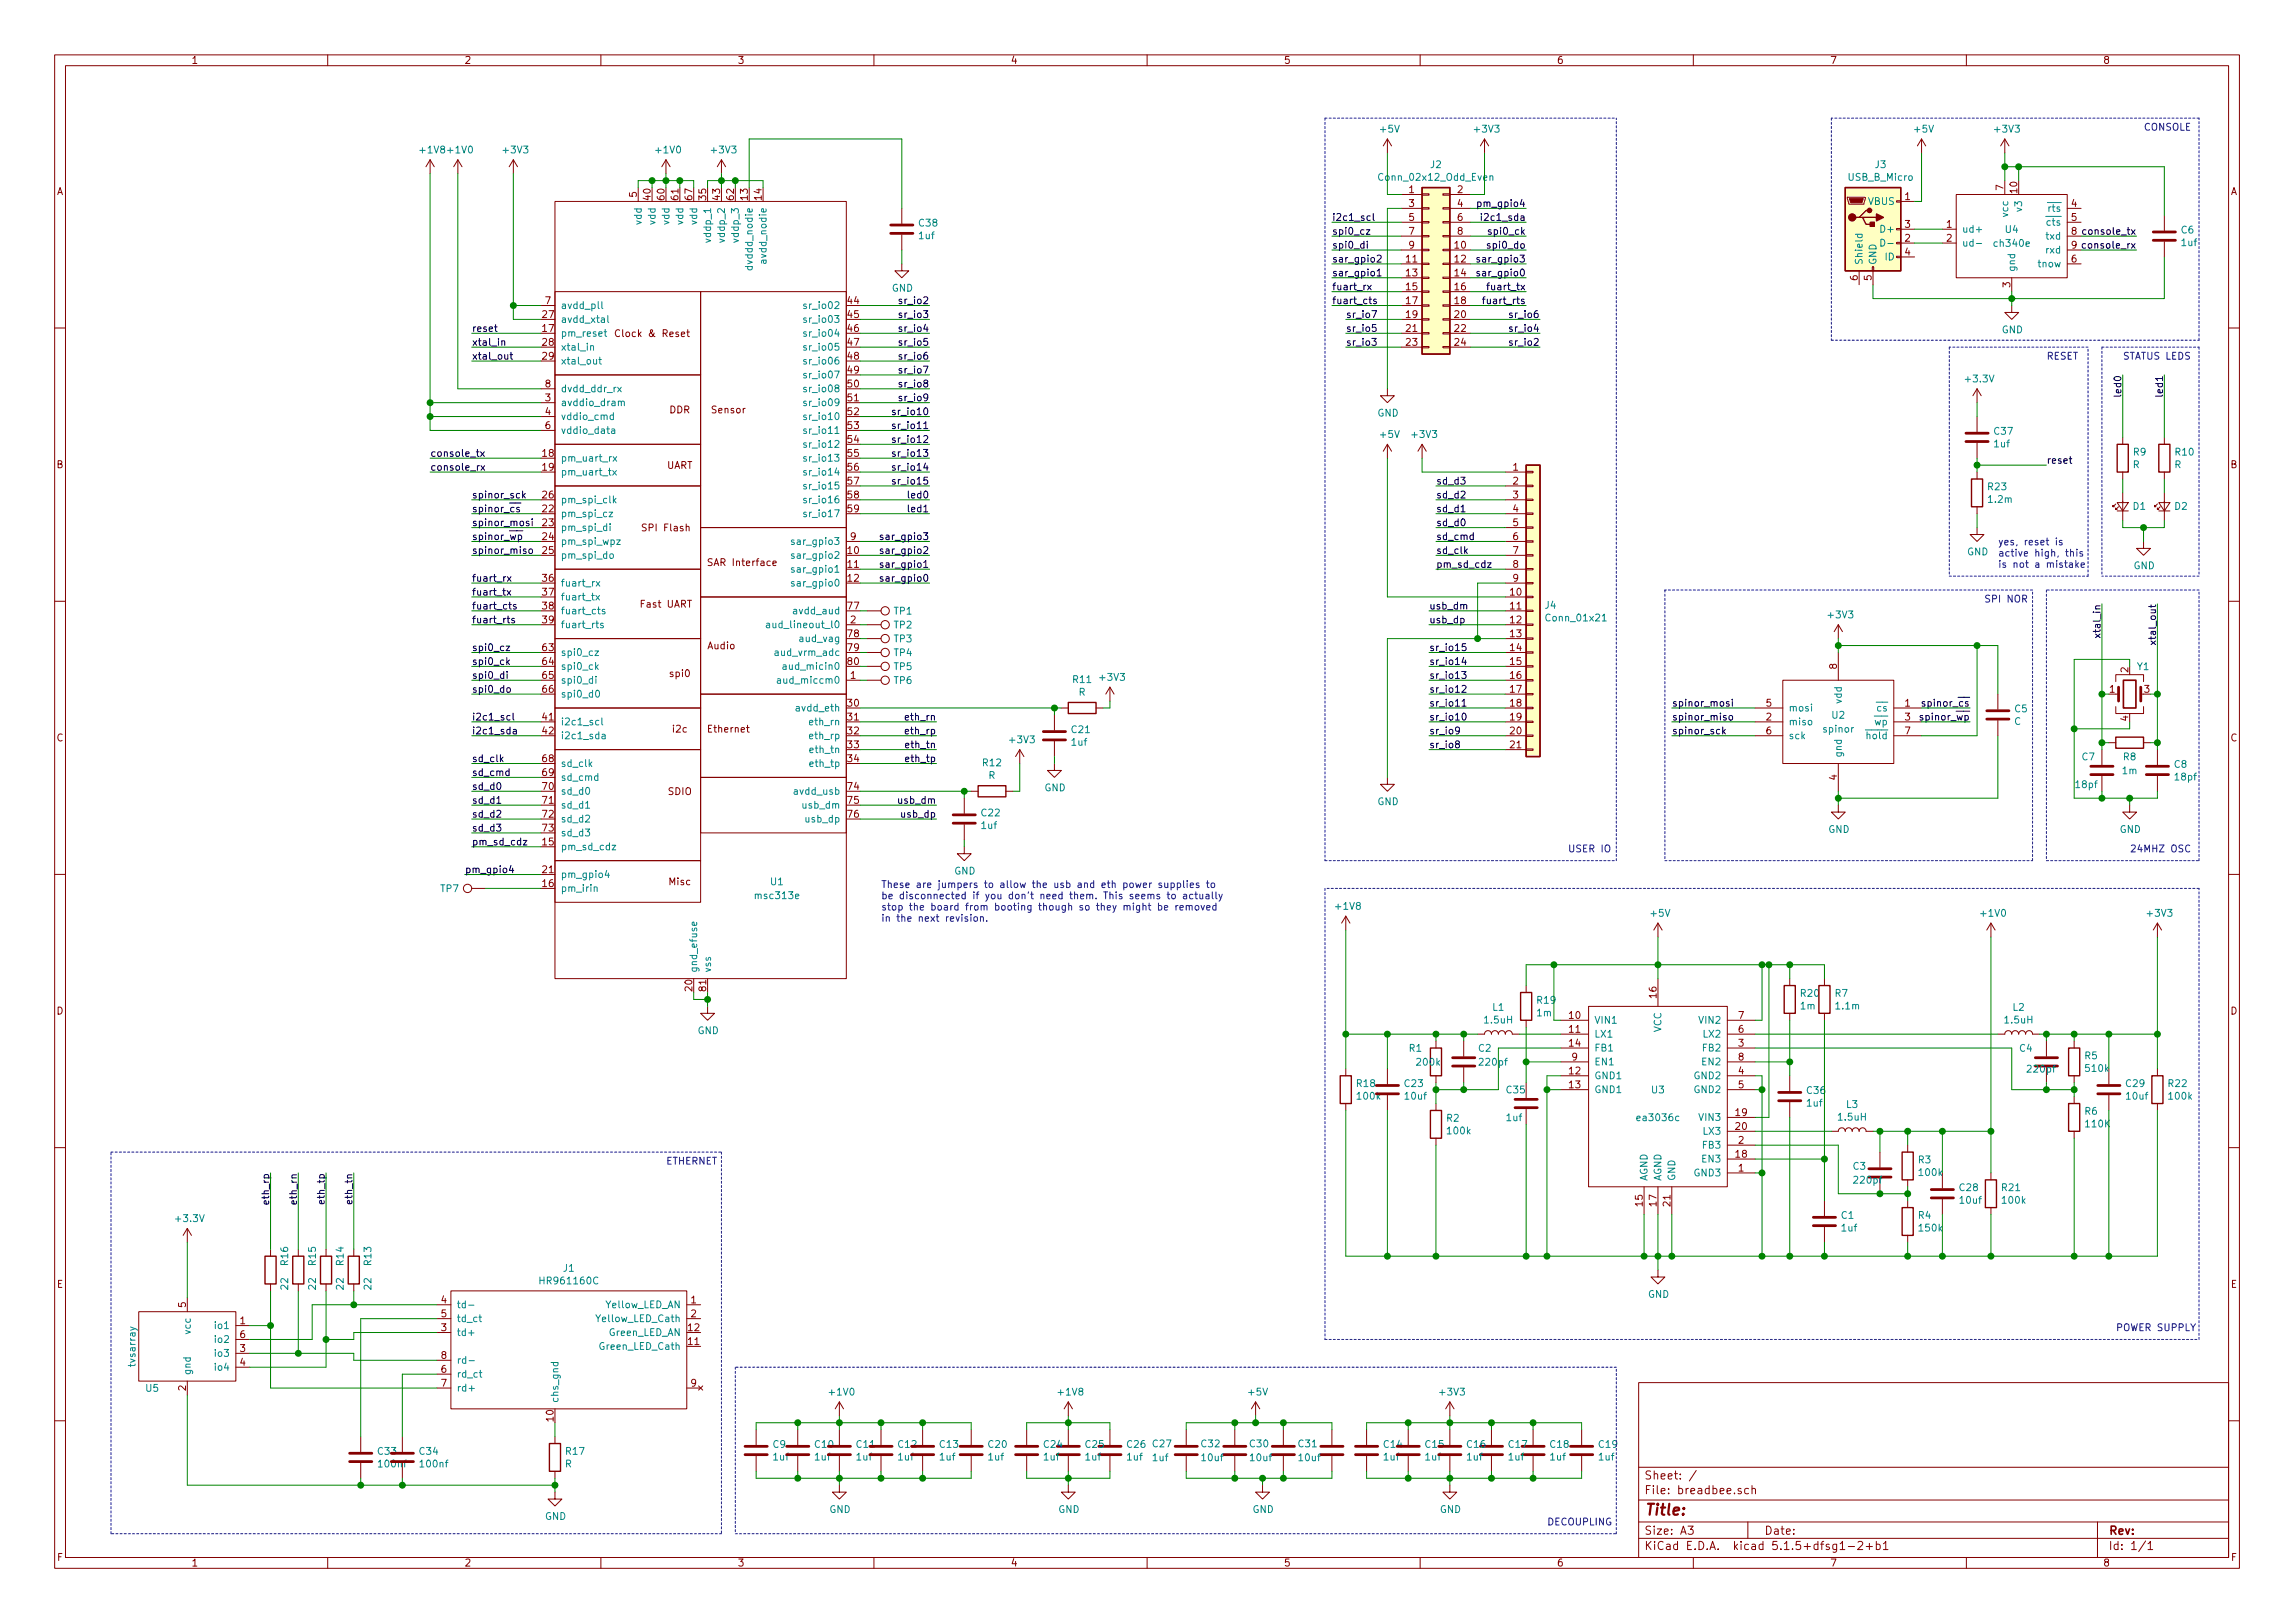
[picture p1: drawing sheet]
<svg xmlns="http://www.w3.org/2000/svg" width="420mm" height="297mm" viewBox="0 0 420 297" stroke-linecap="round" stroke-linejoin="round" font-family="sans-serif">
<defs><g id="words">
<text font-size="2.8" fill="#840000" x="301" y="277.3">Title:</text>
<g font-size="2.1" fill="#840000">
<text x="301" y="273.5">File: breadbee.sch</text>
<text x="301" y="270.8">Sheet: /</text>
<text x="301" y="280.9">Size: A3</text>
<text x="323" y="280.9">Date:</text>
<text x="386" y="280.9">Rev:</text>
<text x="301" y="283.7">KiCad E.D.A. kicad 5.1.5+dfsg1-2+b1</text>
<text x="386" y="283.7">Id: 1/1</text>
</g>
<g font-size="1.8" fill="#840000">
<text x="35" y="11.7">1</text>
<text x="85" y="11.7">2</text>
<text x="135" y="11.7">3</text>
<text x="185" y="11.7">4</text>
<text x="235" y="11.7">5</text>
<text x="285" y="11.7">6</text>
<text x="335" y="11.7">7</text>
<text x="385" y="11.7">8</text>
<text x="10.4" y="35.7">A</text>
<text x="258" y="35.3">1</text>
<text x="266.9" y="35.3">2</text>
<text x="366.8" y="34.8" transform="rotate(-90 366.8 34.8)">7</text>
<text x="369.3" y="35.3" transform="rotate(-90 369.3 35.3)">10</text>
<text x="408.4" y="35.7">A</text>
<text x="116.6" y="36.1" transform="rotate(-90 116.6 36.1)">5</text>
<text x="119.1" y="36.6" transform="rotate(-90 119.1 36.6)">40</text>
<text x="121.7" y="36.6" transform="rotate(-90 121.7 36.6)">60</text>
<text x="124.2" y="36.6" transform="rotate(-90 124.2 36.6)">61</text>
<text x="126.7" y="36.6" transform="rotate(-90 126.7 36.6)">67</text>
<text x="129.3" y="36.6" transform="rotate(-90 129.3 36.6)">35</text>
<text x="131.8" y="36.6" transform="rotate(-90 131.8 36.6)">43</text>
<text x="134.4" y="36.6" transform="rotate(-90 134.4 36.6)">62</text>
<text x="136.9" y="36.6" transform="rotate(-90 136.9 36.6)">13</text>
<text x="139.4" y="36.6" transform="rotate(-90 139.4 36.6)">14</text>
<text x="258" y="37.9">3</text>
<text x="258" y="40.4">5</text>
<text x="266.9" y="37.9">4</text>
<text x="266.9" y="40.4">6</text>
<text x="348.8" y="36.6">1</text>
<text x="348.8" y="41.7">3</text>
<text x="356.4" y="41.7">1</text>
<text x="379.2" y="37.9">4</text>
<text x="379.2" y="40.4">5</text>
<text x="258" y="43">7</text>
<text x="258" y="45.5">9</text>
<text x="266.4" y="45.5">10</text>
<text x="266.9" y="43">8</text>
<text x="348.8" y="44.2">2</text>
<text x="348.8" y="46.8">4</text>
<text x="356.4" y="44.2">2</text>
<text x="379.2" y="43">8</text>
<text x="379.2" y="45.5">9</text>
<text x="257.5" y="48">11</text>
<text x="257.5" y="50.6">13</text>
<text x="257.5" y="53.1">15</text>
<text x="266.4" y="48">12</text>
<text x="266.4" y="50.6">14</text>
<text x="266.4" y="53.1">16</text>
<text x="340.1" y="51.3" transform="rotate(-90 340.1 51.3)">6</text>
<text x="342.6" y="51.3" transform="rotate(-90 342.6 51.3)">5</text>
<text x="368" y="52.6" transform="rotate(-90 368 52.6)">3</text>
<text x="379.2" y="48">6</text>
<text x="99.4" y="58.2">27</text>
<text x="99.8" y="55.7">7</text>
<text x="155.2" y="55.7">44</text>
<text x="155.2" y="58.2">45</text>
<text x="257.5" y="55.7">17</text>
<text x="257.5" y="58.2">19</text>
<text x="266.4" y="55.7">18</text>
<text x="266.4" y="58.2">20</text>
<text x="99.4" y="60.7">17</text>
<text x="99.4" y="63.3">28</text>
<text x="99.4" y="65.8">29</text>
<text x="113.4" y="61.7">Clock &amp; Reset</text>
<text x="155.2" y="60.7">46</text>
<text x="155.2" y="63.3">47</text>
<text x="155.2" y="65.8">48</text>
<text x="257.5" y="60.7">21</text>
<text x="257.5" y="63.3">23</text>
<text x="266.4" y="60.7">22</text>
<text x="266.4" y="63.3">24</text>
<text x="99.8" y="70.9">8</text>
<text x="155.2" y="68.4">49</text>
<text x="155.2" y="70.9">50</text>
<text x="99.8" y="73.4">3</text>
<text x="99.8" y="76">4</text>
<text x="122.6" y="75.7">DDR</text>
<text x="130.4" y="75.7">Sensor</text>
<text x="155.2" y="73.4">51</text>
<text x="155.2" y="76">52</text>
<text x="99.4" y="83.6">18</text>
<text x="99.8" y="78.5">6</text>
<text x="155.2" y="78.5">53</text>
<text x="155.2" y="81.1">54</text>
<text x="155.2" y="83.6">55</text>
<text x="10.4" y="85.7">B</text>
<text x="99.4" y="86.1">19</text>
<text x="122" y="85.8">UART</text>
<text x="155.2" y="86.1">56</text>
<text x="155.2" y="88.7">57</text>
<text x="277" y="86.1">1</text>
<text x="277" y="88.7">2</text>
<text x="408.4" y="85.7">B</text>
<text x="99.4" y="93.8">22</text>
<text x="99.4" y="91.2">26</text>
<text x="155.2" y="91.2">58</text>
<text x="155.2" y="93.8">59</text>
<text x="277" y="91.2">3</text>
<text x="277" y="93.8">4</text>
<text x="99.4" y="96.3">23</text>
<text x="99.4" y="98.8">24</text>
<text x="99.4" y="101.4">25</text>
<text x="117.9" y="97.2">SPI Flash</text>
<text x="155.2" y="101.4">10</text>
<text x="155.7" y="98.8">9</text>
<text x="277" y="96.3">5</text>
<text x="277" y="98.8">6</text>
<text x="277" y="101.4">7</text>
<text x="99.4" y="106.5">36</text>
<text x="130.1" y="103.6">SAR Interface</text>
<text x="155.2" y="103.9">11</text>
<text x="155.2" y="106.5">12</text>
<text x="277" y="103.9">8</text>
<text x="277" y="106.5">9</text>
<text x="99.4" y="109">37</text>
<text x="99.4" y="111.5">38</text>
<text x="117.4" y="111.2">Fast UART</text>
<text x="155.2" y="111.5">77</text>
<text x="276.5" y="109">10</text>
<text x="276.5" y="111.5">11</text>
<text x="99.4" y="114.1">39</text>
<text x="99.4" y="119.2">63</text>
<text x="129.6" y="118.8">Audio</text>
<text x="155.2" y="116.6">78</text>
<text x="155.2" y="119.2">79</text>
<text x="155.7" y="114.1">2</text>
<text x="276.5" y="114.1">12</text>
<text x="276.5" y="116.6">13</text>
<text x="276.5" y="119.2">14</text>
<text x="99.4" y="121.7">64</text>
<text x="99.4" y="124.2">65</text>
<text x="122.7" y="123.9">spi0</text>
<text x="155.2" y="121.7">80</text>
<text x="155.7" y="124.2">1</text>
<text x="276.5" y="121.7">15</text>
<text x="276.5" y="124.2">16</text>
<text x="336.3" y="122.4" transform="rotate(-90 336.3 122.4)">8</text>
<text x="389.6" y="123.1" transform="rotate(-90 389.6 123.1)">2</text>
<text x="99.4" y="131.9">41</text>
<text x="99.4" y="126.8">66</text>
<text x="155.2" y="129.3">30</text>
<text x="155.2" y="131.9">31</text>
<text x="276.5" y="126.8">17</text>
<text x="276.5" y="129.3">18</text>
<text x="276.5" y="131.9">19</text>
<text x="323.4" y="131.9">2</text>
<text x="323.4" y="129.3">5</text>
<text x="348.8" y="129.3">1</text>
<text x="348.8" y="131.9">3</text>
<text x="386.2" y="126.8">1</text>
<text x="389.6" y="132" transform="rotate(-90 389.6 132)">4</text>
<text x="392.6" y="126.8">3</text>
<text x="10.4" y="135.7">C</text>
<text x="99.4" y="134.4">42</text>
<text x="123.2" y="134.1">i2c</text>
<text x="129.8" y="134.1">Ethernet</text>
<text x="155.2" y="134.4">32</text>
<text x="155.2" y="136.9">33</text>
<text x="276.5" y="134.4">20</text>
<text x="276.5" y="136.9">21</text>
<text x="323.4" y="134.4">6</text>
<text x="348.8" y="134.4">7</text>
<text x="408.4" y="135.7">C</text>
<text x="99.4" y="139.5">68</text>
<text x="99.4" y="142">69</text>
<text x="155.2" y="139.5">34</text>
<text x="336.3" y="142.8" transform="rotate(-90 336.3 142.8)">4</text>
<text x="99.4" y="144.6">70</text>
<text x="99.4" y="147.1">71</text>
<text x="99.4" y="149.6">72</text>
<text x="122.3" y="145.5">SDIO</text>
<text x="155.2" y="144.6">74</text>
<text x="155.2" y="147.1">75</text>
<text x="155.2" y="149.6">76</text>
<text x="99.4" y="154.7">15</text>
<text x="99.4" y="152.2">73</text>
<text x="99.4" y="159.8">21</text>
<text x="99.4" y="162.3">16</text>
<text x="122.5" y="162">Misc</text>
<text x="10.4" y="185.7">D</text>
<text x="126.7" y="181.3" transform="rotate(-90 126.7 181.3)">20</text>
<text x="129.3" y="181.3" transform="rotate(-90 129.3 181.3)">81</text>
<text x="303.3" y="182.6" transform="rotate(-90 303.3 182.6)">16</text>
<text x="408.4" y="185.7">D</text>
<text x="287.3" y="186.5">10</text>
<text x="287.3" y="189">11</text>
<text x="287.3" y="191.6">14</text>
<text x="318.3" y="191.6">3</text>
<text x="318.3" y="189">6</text>
<text x="318.3" y="186.5">7</text>
<text x="287.3" y="196.6">12</text>
<text x="287.8" y="194.1">9</text>
<text x="318.3" y="196.6">4</text>
<text x="318.3" y="194.1">8</text>
<text x="287.3" y="199.2">13</text>
<text x="318.3" y="199.2">5</text>
<text x="317.8" y="204.3">19</text>
<text x="317.8" y="206.8">20</text>
<text x="318.3" y="209.3">2</text>
<text x="317.8" y="211.9">18</text>
<text x="318.3" y="214.4">1</text>
<text x="300.7" y="220.7" transform="rotate(-90 300.7 220.7)">15</text>
<text x="303.3" y="220.7" transform="rotate(-90 303.3 220.7)">17</text>
<text x="305.8" y="220.7" transform="rotate(-90 305.8 220.7)">21</text>
<text x="10.4" y="235.7">E</text>
<text x="34" y="239.3" transform="rotate(-90 34 239.3)">5</text>
<text x="80.8" y="238.5">4</text>
<text x="126.5" y="238.5">1</text>
<text x="408.4" y="235.7">E</text>
<text x="44" y="242.4">1</text>
<text x="44" y="244.9">6</text>
<text x="80.8" y="243.6">3</text>
<text x="80.8" y="241.1">5</text>
<text x="126" y="243.6">12</text>
<text x="126.5" y="241.1">2</text>
<text x="44" y="247.4">3</text>
<text x="44" y="250">4</text>
<text x="80.8" y="251.2">6</text>
<text x="80.8" y="248.7">8</text>
<text x="126" y="246.2">11</text>
<text x="34" y="254.5" transform="rotate(-90 34 254.5)">2</text>
<text x="80.8" y="253.8">7</text>
<text x="126.5" y="253.8">9</text>
<text x="101.3" y="260.1" transform="rotate(-90 101.3 260.1)">10</text>
<text x="10.5" y="285.7">F</text>
<text x="35" y="286.7">1</text>
<text x="85" y="286.7">2</text>
<text x="135" y="286.7">3</text>
<text x="185" y="286.7">4</text>
<text x="235" y="286.7">5</text>
<text x="285" y="286.7">6</text>
<text x="335" y="286.7">7</text>
<text x="385" y="286.7">8</text>
<text x="408.5" y="285.7">F</text>
</g>
<g font-size="1.8" fill="#0000c2">
<text x="392.4" y="23.9">CONSOLE</text>
<text x="374.6" y="65.8">RESET</text>
<text x="388.6" y="65.8">STATUS LEDS</text>
<text x="365.8" y="99.8">yes, reset is</text>
<text x="365.8" y="101.9">active high, this</text>
<text x="365.8" y="103.9">is not a mistake</text>
<text x="363.2" y="110.3">SPI NOR</text>
<text x="287" y="156">USER IO</text>
<text x="389.9" y="156">24MHZ OSC</text>
<text x="161.3" y="162.5">These are jumpers to allow the usb and eth power supplies to</text>
<text x="161.3" y="164.6">be disconnected if you don't need them. This seems to actually</text>
<text x="161.3" y="166.6">stop the board from booting though so they might be removed</text>
<text x="161.3" y="168.7">in the next revision.</text>
<text x="121.9" y="213.1">ETHERNET</text>
<text x="387.3" y="243.6">POWER SUPPLY</text>
<text x="283.2" y="279.2">DECOUPLING</text>
</g>
<g font-size="1.8" fill="#008484">
<text x="77" y="28.1">+1V8 +1V0</text>
<text x="92.3" y="28.1">+3V3</text>
<text x="120.2" y="28.1">+1V0</text>
<text x="130.4" y="28.1">+3V3</text>
<text x="252.8" y="24.3">+5V</text>
<text x="270.1" y="24.3">+3V3</text>
<text x="350.6" y="24.3">+5V</text>
<text x="365.3" y="24.3">+3V3</text>
<text x="252.8" y="33.1">Conn_02x12_Odd_Even</text>
<text x="261.9" y="30.8">J2</text>
<text x="338.5" y="33.1">USB_B_Micro</text>
<text x="343.3" y="30.8">J3</text>
<text x="117.5" y="41" transform="rotate(-90 117.5 41)">vdd</text>
<text x="120" y="41" transform="rotate(-90 120 41)">vdd</text>
<text x="122.6" y="41" transform="rotate(-90 122.6 41)">vdd</text>
<text x="125.1" y="41" transform="rotate(-90 125.1 41)">vdd</text>
<text x="127.6" y="41" transform="rotate(-90 127.6 41)">vdd</text>
<text x="168.3" y="41.5">C38</text>
<text x="342.1" y="37.5">VBUS</text>
<text x="367.7" y="39.6" transform="rotate(-90 367.7 39.6)">vcc</text>
<text x="370.2" y="38.6" transform="rotate(-90 370.2 38.6)">v3</text>
<text x="374.9" y="41.3">cts</text>
<text x="375.2" y="38.8">rts</text>
<text x="130.2" y="44.1" transform="rotate(-90 130.2 44.1)">vddp_1</text>
<text x="132.7" y="44.1" transform="rotate(-90 132.7 44.1)">vddp_2</text>
<text x="135.3" y="44.1" transform="rotate(-90 135.3 44.1)">vddp_3</text>
<text x="140.3" y="47.7" transform="rotate(-90 140.3 47.7)">avdd_nodie</text>
<text x="168.3" y="43.8">1uf</text>
<text x="344.7" y="42.6">D+</text>
<text x="345.2" y="47.7">ID</text>
<text x="359.2" y="42.6">ud+</text>
<text x="359.2" y="45.1">ud-</text>
<text x="365.3" y="45.2">ch340e</text>
<text x="367.2" y="42.6">U4</text>
<text x="374.7" y="46.4">rxd</text>
<text x="374.8" y="43.9">txd</text>
<text x="399.4" y="42.7">C6</text>
<text x="399.4" y="45">1uf</text>
<text x="137.8" y="48.9" transform="rotate(-90 137.8 48.9)">dvddd_nodie</text>
<text x="163.3" y="53.4">GND</text>
<text x="341" y="48.6" transform="rotate(-90 341 48.6)">Shield</text>
<text x="343.5" y="48.6" transform="rotate(-90 343.5 48.6)">GND</text>
<text x="368.9" y="49.8" transform="rotate(-90 368.9 49.8)">gnd</text>
<text x="373.3" y="48.9">tnow</text>
<text x="102.6" y="59.1">avdd_xtal</text>
<text x="102.6" y="56.6">avdd_pll</text>
<text x="147.7" y="56.6">sr_io02</text>
<text x="147.7" y="59.1">sr_io03</text>
<text x="102.6" y="61.6">pm_reset</text>
<text x="102.6" y="64.2">xtal_in</text>
<text x="147.7" y="61.6">sr_io04</text>
<text x="147.7" y="64.2">sr_io05</text>
<text x="366.5" y="61">GND</text>
<text x="102.6" y="66.7">xtal_out</text>
<text x="102.6" y="71.8">dvdd_ddr_rx</text>
<text x="147.7" y="66.7">sr_io06</text>
<text x="147.7" y="69.3">sr_io07</text>
<text x="147.7" y="71.8">sr_io08</text>
<text x="360" y="70">+3.3V</text>
<text x="102.6" y="74.3">avddio_dram</text>
<text x="102.6" y="76.9">vddio_cmd</text>
<text x="147.7" y="74.3">sr_io09</text>
<text x="147.7" y="76.9">sr_io10</text>
<text x="252.2" y="76.2">GND</text>
<text x="102.6" y="79.4">vddio_data</text>
<text x="147.7" y="79.4">sr_io11</text>
<text x="147.7" y="82">sr_io12</text>
<text x="252.8" y="80.1">+5V</text>
<text x="258.6" y="80.1">+3V3</text>
<text x="365.2" y="79.6">C37</text>
<text x="365.2" y="81.9">1uf</text>
<text x="390.6" y="83.4">R9</text>
<text x="398.3" y="83.4">R10</text>
<text x="102.6" y="84.5">pm_uart_rx</text>
<text x="102.6" y="87">pm_uart_tx</text>
<text x="147.7" y="84.5">sr_io13</text>
<text x="147.7" y="87">sr_io14</text>
<text x="147.7" y="89.6">sr_io15</text>
<text x="364" y="89.7">R23</text>
<text x="390.5" y="85.7">R</text>
<text x="398.1" y="85.7">R</text>
<text x="102.6" y="94.7">pm_spi_cz</text>
<text x="102.6" y="92.1">pm_spi_clk</text>
<text x="147.7" y="92.1">sr_io16</text>
<text x="147.7" y="94.7">sr_io17</text>
<text x="364.2" y="92">1.2m</text>
<text x="390.6" y="93.3">D1</text>
<text x="398.2" y="93.3">D2</text>
<text x="102.6" y="97.2">pm_spi_di</text>
<text x="102.6" y="99.7">pm_spi_wpz</text>
<text x="145.6" y="99.7">sar_gpio3</text>
<text x="360.1" y="101.6">GND</text>
<text x="102.6" y="102.3">pm_spi_do</text>
<text x="102.6" y="107.4">fuart_rx</text>
<text x="145.6" y="102.3">sar_gpio2</text>
<text x="145.6" y="104.8">sar_gpio1</text>
<text x="145.6" y="107.4">sar_gpio0</text>
<text x="390.6" y="104.2">GND</text>
<text x="102.6" y="109.9">fuart_tx</text>
<text x="102.6" y="112.4">fuart_cts</text>
<text x="145.7" y="112.4">avdd_aud</text>
<text x="163.7" y="112.5">TP1</text>
<text x="282.9" y="111.4">J4</text>
<text x="283.3" y="113.7">Conn_01x21</text>
<text x="334.8" y="113.2">+3V3</text>
<text x="102.6" y="115">fuart_rts</text>
<text x="141.5" y="115">aud_lineout_l0</text>
<text x="146.7" y="117.5">aud_vag</text>
<text x="163.7" y="117.6">TP3</text>
<text x="163.7" y="115">TP2</text>
<text x="102.6" y="120.1">spi0_cz</text>
<text x="102.6" y="122.6">spi0_ck</text>
<text x="102.6" y="125.1">spi0_di</text>
<text x="142.5" y="120.1">aud_vrm_adc</text>
<text x="143.2" y="125.1">aud_miccm0</text>
<text x="144.2" y="122.6">aud_micin0</text>
<text x="163.7" y="125.2">TP6</text>
<text x="163.7" y="122.6">TP5</text>
<text x="163.7" y="120.1">TP4</text>
<text x="196.5" y="125">R11</text>
<text x="201.5" y="124.6">+3V3</text>
<text x="391.3" y="122.6">Y1</text>
<text x="102.6" y="127.7">spi0_d0</text>
<text x="146.2" y="130.2">avdd_eth</text>
<text x="197.5" y="127.3">R</text>
<text x="327.4" y="130.2">mosi</text>
<text x="335.4" y="131.5">U2</text>
<text x="337.2" y="128.7" transform="rotate(-90 337.2 128.7)">vdd</text>
<text x="343.7" y="130.2">cs</text>
<text x="368.9" y="130.4">C5</text>
<text x="102.6" y="132.8">i2c1_scl</text>
<text x="102.6" y="135.3">i2c1_sda</text>
<text x="148.5" y="132.8">eth_rn</text>
<text x="148.5" y="135.3">eth_rp</text>
<text x="148.6" y="137.8">eth_tn</text>
<text x="185" y="136">+3V3</text>
<text x="196.2" y="134.2">C21</text>
<text x="196.2" y="136.5">1uf</text>
<text x="327.4" y="132.8">miso</text>
<text x="327.4" y="135.3">sck</text>
<text x="333.9" y="134.1">spinor</text>
<text x="342" y="135.3">hold</text>
<text x="343.2" y="132.8">wp</text>
<text x="368.8" y="132.7">C</text>
<text x="102.6" y="140.4">sd_clk</text>
<text x="102.6" y="142.9">sd_cmd</text>
<text x="148.6" y="140.4">eth_tp</text>
<text x="180" y="140.2">R12</text>
<text x="181" y="142.6">R</text>
<text x="337.2" y="138.7" transform="rotate(-90 337.2 138.7)">gnd</text>
<text x="381.2" y="139.2">C7</text>
<text x="388.6" y="141.7">1m</text>
<text x="388.8" y="139.2">R8</text>
<text x="398.1" y="140.5">C8</text>
<text x="398.3" y="142.8">18pf</text>
<text x="102.6" y="145.5">sd_d0</text>
<text x="102.6" y="148">sd_d1</text>
<text x="145.7" y="145.5">avdd_usb</text>
<text x="147.1" y="148">usb_dm</text>
<text x="179.7" y="149.4">C22</text>
<text x="191.2" y="144.8">GND</text>
<text x="252.2" y="147.4">GND</text>
<text x="380.1" y="144.2">18pf</text>
<text x="102.6" y="155.6">pm_sd_cdz</text>
<text x="102.6" y="150.5">sd_d2</text>
<text x="102.6" y="153.1">sd_d3</text>
<text x="147.6" y="150.5">usb_dp</text>
<text x="179.7" y="151.7">1uf</text>
<text x="334.7" y="152.4">GND</text>
<text x="388.1" y="152.4">GND</text>
<text x="102.6" y="160.7">pm_gpio4</text>
<text x="174.7" y="160.1">GND</text>
<text x="80.7" y="163.3">TP7</text>
<text x="102.6" y="163.2">pm_irin</text>
<text x="138.5" y="164.6">msc313e</text>
<text x="141.1" y="162">U1</text>
<text x="244.7" y="166.5">+1V8</text>
<text x="302.3" y="167.8">+5V</text>
<text x="362.8" y="167.8">+1V0</text>
<text x="393.3" y="167.8">+3V3</text>
<text x="127.6" y="178.1" transform="rotate(-90 127.6 178.1)">gnd_efuse</text>
<text x="130.2" y="178.1" transform="rotate(-90 130.2 178.1)">vss</text>
<text x="273.3" y="185">L1</text>
<text x="281.5" y="183.7">R19</text>
<text x="329.7" y="184.7">1m</text>
<text x="329.7" y="182.4">R20</text>
<text x="336" y="182.4">R7</text>
<text x="336.2" y="184.7">1.1m</text>
<text x="368.6" y="185">L2</text>
<text x="127.7" y="189.3">GND</text>
<text x="271.9" y="187.3">1.5uH</text>
<text x="281.4" y="186">1m</text>
<text x="291.8" y="187.4">VIN1</text>
<text x="291.8" y="189.9">LX1</text>
<text x="304.2" y="188.9" transform="rotate(-90 304.2 188.9)">VCC</text>
<text x="311.3" y="187.4">VIN2</text>
<text x="312" y="189.9">LX2</text>
<text x="367.1" y="187.3">1.5uH</text>
<text x="258" y="192.5">R1</text>
<text x="259.5" y="195">200k</text>
<text x="270.7" y="192.5">C2</text>
<text x="271" y="195">220pf</text>
<text x="291.8" y="197.5">GND1</text>
<text x="291.8" y="192.4">FB1</text>
<text x="291.8" y="195">EN1</text>
<text x="310.3" y="197.5">GND2</text>
<text x="311.8" y="195">EN2</text>
<text x="311.9" y="192.4">FB2</text>
<text x="369.8" y="192.5">C4</text>
<text x="371.3" y="196.3">220pf</text>
<text x="381.7" y="193.9">R5</text>
<text x="381.9" y="196.2">510k</text>
<text x="248.4" y="198.9">R18</text>
<text x="248.6" y="201.3">100k</text>
<text x="257.2" y="198.9">C23</text>
<text x="257.3" y="201.3">10uf</text>
<text x="275.9" y="200.1">C35</text>
<text x="291.8" y="200.1">GND1</text>
<text x="302.4" y="200.1">U3</text>
<text x="310.3" y="200.1">GND2</text>
<text x="330.9" y="200.2">C36</text>
<text x="330.9" y="202.5">1uf</text>
<text x="338.1" y="202.8">L3</text>
<text x="389.3" y="198.9">C29</text>
<text x="389.4" y="201.3">10uf</text>
<text x="397" y="198.9">R22</text>
<text x="397.2" y="201.3">100k</text>
<text x="264.9" y="205.3">R2</text>
<text x="265.1" y="207.6">100k</text>
<text x="275.9" y="205.2">1uf</text>
<text x="300.1" y="205.2">ea3036c</text>
<text x="311.3" y="205.1">VIN3</text>
<text x="312" y="207.7">LX3</text>
<text x="336.7" y="205.1">1.5uH</text>
<text x="381.7" y="204">R6</text>
<text x="381.9" y="206.3">110K</text>
<text x="310.3" y="215.3">GND3</text>
<text x="311.8" y="212.8">EN3</text>
<text x="311.9" y="210.2">FB3</text>
<text x="339.3" y="214.1">C3</text>
<text x="351.2" y="212.9">R3</text>
<text x="351.5" y="215.2">100k</text>
<text x="301.6" y="216.2" transform="rotate(-90 301.6 216.2)">AGND</text>
<text x="304.2" y="216.2" transform="rotate(-90 304.2 216.2)">AGND</text>
<text x="306.7" y="216.2" transform="rotate(-90 306.7 216.2)">GND</text>
<text x="339.6" y="216.6">220pf</text>
<text x="358.8" y="218">C28</text>
<text x="358.9" y="220.3">10uf</text>
<text x="366.5" y="218">R21</text>
<text x="366.7" y="220.3">100k</text>
<text x="32.3" y="223.7">+3.3V</text>
<text x="337.1" y="223.1">C1</text>
<text x="337.2" y="225.4">1uf</text>
<text x="351.2" y="223.1">R4</text>
<text x="351.5" y="225.4">150k</text>
<text x="52.8" y="231.5" transform="rotate(-90 52.8 231.5)">R16</text>
<text x="57.8" y="231.5" transform="rotate(-90 57.8 231.5)">R15</text>
<text x="62.9" y="231.5" transform="rotate(-90 62.9 231.5)">R14</text>
<text x="68" y="231.5" transform="rotate(-90 68 231.5)">R13</text>
<text x="103.2" y="232.8">J1</text>
<text x="52.8" y="236" transform="rotate(-90 52.8 236)">22</text>
<text x="57.8" y="236" transform="rotate(-90 57.8 236)">22</text>
<text x="62.9" y="236" transform="rotate(-90 62.9 236)">22</text>
<text x="68" y="236" transform="rotate(-90 68 236)">22</text>
<text x="83.6" y="239.4">td-</text>
<text x="99.3" y="235.1">HR961160C</text>
<text x="111" y="239.4">Yellow_LED_AN</text>
<text x="301.7" y="237.5">GND</text>
<text x="34.9" y="244" transform="rotate(-90 34.9 244)">vcc</text>
<text x="39.6" y="243.2">io1</text>
<text x="39.6" y="245.8">io2</text>
<text x="83.6" y="244.5">td+</text>
<text x="83.6" y="242">td_ct</text>
<text x="109.7" y="242">Yellow_LED_Cath</text>
<text x="111.5" y="244.5">Green_LED_AN</text>
<text x="24.8" y="249.9" transform="rotate(-90 24.8 249.9)">tvsarray</text>
<text x="34.9" y="251.8" transform="rotate(-90 34.9 251.8)">gnd</text>
<text x="39.6" y="248.3">io3</text>
<text x="39.6" y="250.9">io4</text>
<text x="83.6" y="249.6">rd-</text>
<text x="110.2" y="247.1">Green_LED_Cath</text>
<text x="26.7" y="254.7">U5</text>
<text x="83.6" y="252.1">rd_ct</text>
<text x="83.6" y="254.7">rd+</text>
<text x="102.2" y="256.8" transform="rotate(-90 102.2 256.8)">chs_gnd</text>
<text x="152" y="255.4">+1V0</text>
<text x="193.9" y="255.4">+1V8</text>
<text x="228.7" y="255.4">+5V</text>
<text x="263.7" y="255.4">+3V3</text>
<text x="69.2" y="266.3">C33</text>
<text x="69.5" y="268.6">100nf</text>
<text x="76.9" y="266.3">C34</text>
<text x="77.1" y="268.6">100nf</text>
<text x="103.5" y="268.6">R</text>
<text x="103.7" y="266.3">R17</text>
<text x="141.6" y="265">C9</text>
<text x="141.6" y="267.3">1uf</text>
<text x="149.3" y="265">C10</text>
<text x="149.3" y="267.3">1uf</text>
<text x="156.9" y="265">C11</text>
<text x="156.9" y="267.3">1uf</text>
<text x="164.5" y="265">C12</text>
<text x="164.5" y="267.3">1uf</text>
<text x="172.1" y="265">C13</text>
<text x="172.1" y="267.3">1uf</text>
<text x="181" y="265">C20</text>
<text x="181" y="267.3">1uf</text>
<text x="191.2" y="265">C24</text>
<text x="191.2" y="267.3">1uf</text>
<text x="198.8" y="265">C25</text>
<text x="198.8" y="267.3">1uf</text>
<text x="206.4" y="265">C26</text>
<text x="206.4" y="267.3">1uf</text>
<text x="211.1" y="264.9">C27</text>
<text x="211.1" y="267.4">1uf</text>
<text x="220" y="264.9">C32</text>
<text x="220.1" y="267.4">10uf</text>
<text x="228.9" y="264.9">C30</text>
<text x="229" y="267.4">10uf</text>
<text x="237.8" y="264.9">C31</text>
<text x="237.9" y="267.4">10uf</text>
<text x="253.4" y="265">C14</text>
<text x="253.4" y="267.3">1uf</text>
<text x="261" y="265">C15</text>
<text x="261" y="267.3">1uf</text>
<text x="268.6" y="265">C16</text>
<text x="268.6" y="267.3">1uf</text>
<text x="276.3" y="265">C17</text>
<text x="276.3" y="267.3">1uf</text>
<text x="283.9" y="265">C18</text>
<text x="283.9" y="267.3">1uf</text>
<text x="292.8" y="265">C19</text>
<text x="292.8" y="267.3">1uf</text>
<text x="99.8" y="278.2">GND</text>
<text x="151.8" y="276.9">GND</text>
<text x="193.8" y="276.9">GND</text>
<text x="229.3" y="276.9">GND</text>
<text x="263.6" y="276.9">GND</text>
</g>
<g font-size="1.8">
<text x="243.8" y="40.4">i2c1_scl</text>
<text x="271" y="37.9">pm_gpio4</text>
<text x="271.9" y="40.4">i2c1_sda</text>
<text x="243.8" y="45.5">spi0_di</text>
<text x="243.8" y="43">spi0_cz</text>
<text x="272.7" y="45.5">spi0_do</text>
<text x="272.9" y="43">spi0_ck</text>
<text x="381.8" y="45.5">console_rx</text>
<text x="381.9" y="43">console_tx</text>
<text x="243.8" y="53.1">fuart_rx</text>
<text x="243.8" y="48">sar_gpio2</text>
<text x="243.8" y="50.6">sar_gpio1</text>
<text x="271" y="48">sar_gpio3</text>
<text x="271" y="50.6">sar_gpio0</text>
<text x="272.9" y="53.1">fuart_tx</text>
<text x="165" y="58.2">sr_io3</text>
<text x="165" y="55.7">sr_io2</text>
<text x="243.8" y="55.7">fuart_cts</text>
<text x="246.4" y="58.2">sr_io7</text>
<text x="272.2" y="55.7">fuart_rts</text>
<text x="276.7" y="58.2">sr_io6</text>
<text x="86.4" y="60.7">reset</text>
<text x="86.4" y="63.3">xtal_in</text>
<text x="86.4" y="65.8">xtal_out</text>
<text x="165" y="60.7">sr_io4</text>
<text x="165" y="63.3">sr_io5</text>
<text x="165" y="65.8">sr_io6</text>
<text x="246.4" y="63.3">sr_io3</text>
<text x="246.4" y="60.7">sr_io5</text>
<text x="276.7" y="60.7">sr_io4</text>
<text x="276.7" y="63.3">sr_io2</text>
<text x="165" y="70.9">sr_io8</text>
<text x="165" y="68.4">sr_io7</text>
<text x="164" y="76">sr_io10</text>
<text x="165" y="73.4">sr_io9</text>
<text x="388.4" y="72.1" transform="rotate(-90 388.4 72.1)">led0</text>
<text x="396" y="72.1" transform="rotate(-90 396 72.1)">led1</text>
<text x="78.7" y="83.6">console_tx</text>
<text x="164" y="78.5">sr_io11</text>
<text x="164" y="81.1">sr_io12</text>
<text x="164" y="83.6">sr_io13</text>
<text x="78.7" y="86.1">console_rx</text>
<text x="164" y="86.1">sr_io14</text>
<text x="164" y="88.7">sr_io15</text>
<text x="262.9" y="88.7">sd_d3</text>
<text x="374.6" y="84.9">reset</text>
<text x="86.4" y="93.8">spinor_cs</text>
<text x="86.4" y="91.2">spinor_sck</text>
<text x="166.6" y="93.8">led1</text>
<text x="166.6" y="91.2">led0</text>
<text x="262.9" y="93.8">sd_d1</text>
<text x="262.9" y="91.2">sd_d2</text>
<text x="86.4" y="101.4">spinor_miso</text>
<text x="86.4" y="96.3">spinor_mosi</text>
<text x="86.4" y="98.8">spinor_wp</text>
<text x="161.8" y="98.8">sar_gpio3</text>
<text x="161.8" y="101.4">sar_gpio2</text>
<text x="262.9" y="101.4">sd_clk</text>
<text x="262.9" y="98.8">sd_cmd</text>
<text x="262.9" y="96.3">sd_d0</text>
<text x="86.4" y="106.5">fuart_rx</text>
<text x="161.8" y="103.9">sar_gpio1</text>
<text x="161.8" y="106.5">sar_gpio0</text>
<text x="262.9" y="103.9">pm_sd_cdz</text>
<text x="86.4" y="111.5">fuart_cts</text>
<text x="86.4" y="109">fuart_tx</text>
<text x="261.6" y="111.5">usb_dm</text>
<text x="86.4" y="114.1">fuart_rts</text>
<text x="86.4" y="119.2">spi0_cz</text>
<text x="261.6" y="119.2">sr_io15</text>
<text x="261.6" y="114.1">usb_dp</text>
<text x="384.6" y="116.1" transform="rotate(-90 384.6 116.1)">xtal_in</text>
<text x="394.7" y="117.3" transform="rotate(-90 394.7 117.3)">xtal_out</text>
<text x="86.4" y="124.2">spi0_di</text>
<text x="86.4" y="121.7">spi0_ck</text>
<text x="261.6" y="124.2">sr_io13</text>
<text x="261.6" y="121.7">sr_io14</text>
<text x="86.4" y="126.8">spi0_do</text>
<text x="86.4" y="131.9">i2c1_scl</text>
<text x="166" y="131.9">eth_rn</text>
<text x="261.6" y="131.9">sr_io10</text>
<text x="261.6" y="129.3">sr_io11</text>
<text x="261.6" y="126.8">sr_io12</text>
<text x="306.1" y="131.9">spinor_miso</text>
<text x="306.1" y="129.3">spinor_mosi</text>
<text x="351.8" y="131.9">spinor_wp</text>
<text x="352.3" y="129.3">spinor_cs</text>
<text x="86.4" y="134.4">i2c1_sda</text>
<text x="166" y="134.4">eth_rp</text>
<text x="166.1" y="136.9">eth_tn</text>
<text x="261.6" y="136.9">sr_io8</text>
<text x="261.6" y="134.4">sr_io9</text>
<text x="306.1" y="134.4">spinor_sck</text>
<text x="86.4" y="142">sd_cmd</text>
<text x="86.4" y="139.5">sd_clk</text>
<text x="166.1" y="139.5">eth_tp</text>
<text x="86.4" y="144.6">sd_d0</text>
<text x="86.4" y="147.1">sd_d1</text>
<text x="86.4" y="149.6">sd_d2</text>
<text x="164.7" y="147.1">usb_dm</text>
<text x="165.2" y="149.6">usb_dp</text>
<text x="86.4" y="152.2">sd_d3</text>
<text x="86.4" y="154.7">pm_sd_cdz</text>
<text x="85.1" y="159.8">pm_gpio4</text>
<text x="49.3" y="220.1" transform="rotate(-90 49.3 220.1)">eth_rp</text>
<text x="54.4" y="220.1" transform="rotate(-90 54.4 220.1)">eth_rn</text>
<text x="59.4" y="220" transform="rotate(-90 59.4 220)">eth_tp</text>
<text x="64.5" y="220" transform="rotate(-90 64.5 220)">eth_tn</text>
</g>
</g></defs>
<g fill="none" stroke="#840000" stroke-width=".18">
<path d="M10 10h400v277h-400zM12 12h396v273.1h-396zM60 10v2M110 10v2M160 10v2M210 10v2M260 10v2M310 10v2M360 10v2M78.7 29.2l-.7 1.3M78.7 29.2v2.6M78.7 29.2l.8 1.3"/>
<path d="M83.8 29.2l-.7 1.3M83.8 29.2v2.6M83.8 29.2l.8 1.3M94 29.2l-.8 1.3M94 29.2v2.6M94 29.2l.7 1.3M101.6 36.9h53.3v142.2h-53.3zM116.8 34.3v2.6M121.9 29.2l-.7 1.3M121.9 29.2v2.6M121.9 29.2l.8 1.3M132.1 29.2l-.8 1.3"/>
<path d="M132.1 29.2v2.6M132.1 29.2l.7 1.3M165.1 38.1v2.8M254 25.4v2.6M254 25.4l-.8 1.3M254 25.4l.8 1.3M256.5 35.6h3.8M256.5 38.1h3.8M260.3 38h1.3v.3h-1.3zM260.3 35.5h1.3v.2h-1.3zM264.2 38h1.2v.3h-1.2zM264.2 35.5h1.2v.2h-1.2z"/>
<path d="M265.4 35.6h3.8M265.4 38.1h3.8M271.8 25.4l-.8 1.3M271.8 25.4v2.6M271.8 25.4l.7 1.3M338.2 36.1h3.3v.3l-.3 1h-2.7zM347.2 36.7h.8v.3h-.8zM348 36.9h2.5M351.8 25.4l-.8 1.3M351.8 25.4v2.6M351.8 25.4l.8 1.3M358.1 35.6h20.4v15.2h-20.4z"/>
<path d="M367 25.4l-.7 1.3M367 25.4v2.6M367 33.1v2.5M367 25.4l.8 1.3M378.5 38.1h2.5M396.2 39.4v2.8M99.1 55.9h2.5M101.6 53.4h26.7v15.2h-26.7zM128.3 53.4h26.6v43.2h-26.6zM165.1 48.3v1.3h1.3l-1.3 1.2-1.3-1.2h1.3M165.1 43v2.8M256.5 45.8h3.8"/>
<path d="M256.5 48.3h3.8M256.5 50.8h3.8M256.5 53.4h3.8M256.5 55.9h3.8M256.5 58.5h3.8M256.5 40.7h3.8M256.5 43.2h3.8M260.3 53.2h1.3v.3h-1.3zM260.3 55.8h1.3v.2h-1.3zM260.3 58.3h1.3v.3h-1.3zM260.3 50.7h1.3v.3h-1.3zM260.3 45.6h1.3v.3h-1.3z"/>
<path d="M260.3 43.1h1.3v.2h-1.3zM260.3 40.5h1.3v.3h-1.3zM260.3 48.2h1.3v.2h-1.3zM264.2 53.2h1.2v.3h-1.2zM264.2 55.8h1.2v.2h-1.2zM264.2 58.3h1.2v.3h-1.2zM264.2 50.7h1.2v.3h-1.2zM264.2 45.6h1.2v.3h-1.2zM264.2 43.1h1.2v.2h-1.2zM264.2 40.5h1.2v.3h-1.2zM264.2 48.2h1.2v.2h-1.2zM265.4 45.8h3.8"/>
<path d="M265.4 48.3h3.8M265.4 50.8h3.8M265.4 53.4h3.8M265.4 55.9h3.8M265.4 58.5h3.8M265.4 40.7h3.8M265.4 43.2h3.8M340.4 49.6v2.5M342.8 48.8h.2v.8h-.2zM342.9 49.6v2.5M347.2 46.9h.8v.3h-.8zM347.2 44.4h.8v.2h-.8z"/>
<path d="M347.2 41.8h.8v.3h-.8zM348 44.5h2.5M348 41.9h2.5M348 47h2.5M355.6 44.5h2.5M355.6 41.9h2.5M368.3 55.9v1.3h1.3l-1.3 1.3-1.3-1.3h1.3M368.3 50.8v2.6M378.5 45.8h2.5M378.5 48.3h2.5M378.5 40.7h2.5M378.5 43.2h2.5"/>
<path d="M396.2 44.2v2.8M10 60h2M99.1 73.7h2.5M99.1 76.2h2.5M99.1 78.8h2.5M99.1 71.2h2.5M101.6 68.6h26.7v12.7h-26.7zM113.4 60.5a.6 .6 0 0 0-.8 .4 .6 .6 0 0 0 .6 .7l.2-.1M124.7 61.2l.6-.1v-.3h-.4l-.2 .1 .1 .7h.5M125.7 60.8h.5M125.9 60.3v1.1l.3 .2M254 71.2v1.2h1.3l-1.3 1.3-1.3-1.3h1.3"/>
<path d="M256.5 61h3.8M256.5 63.5h3.8M260.3 60.9h1.3v.2h-1.3zM260.3 63.4h1.3v.3h-1.3zM264.2 60.9h1.2v.2h-1.2zM264.2 63.4h1.2v.3h-1.2zM265.4 61h3.8M265.4 63.5h3.8M361.9 71.2l-.7 1.2M361.9 71.2v2.5M361.9 76.2v2.8M361.9 71.2l.8 1.2"/>
<path d="M408 60h2M101.6 88.9h26.7v15.3h-26.7zM101.6 81.3h26.7v7.6h-26.7zM125.6 96.5l.2-.2 .3 .1 .1 .8M128.3 96.6h26.6v12.7h-26.6zM154.9 99.1h2.6M254 81.3v2.6M254 81.3l-.8 1.3M254 81.3l.8 1.3M260.3 81.3l-.7 1.3M260.3 81.3v2.6M260.3 81.3l.8 1.3"/>
<path d="M275.6 86.4h3.8M275.6 88.9h3.8M275.6 91.5h3.8M275.6 94h3.8M275.6 96.6h3.8M275.6 99.1h3.8M279.4 86.3h1.3v.2h-1.3zM279.4 99h1.3v.2h-1.3zM279.4 96.4h1.3v.3h-1.3zM279.4 93.9h1.3v.2h-1.3zM279.4 91.3h1.3v.3h-1.3zM279.4 88.8h1.3v.3h-1.3z"/>
<path d="M361.9 96.6v1.2h1.3l-1.3 1.3-1.2-1.3h1.2M361.9 81.1v2.8M361.9 86.4v1.3M361.9 92.7v1.3M387.3 92.2l-.5 .5v-.2v.2h.3M387.6 92h2l-1 1.5zM387.6 93.5h2M387.9 92.7l-.6 .6v-.3v.3h.3M388.6 80v1.3M388.6 86.4v1.3M388.6 90.2v5.1M392.4 99.1v1.3h1.3l-1.3 1.2-1.2-1.2h1.2"/>
<path d="M395 92.2l-.5 .5v-.2v.2h.2M395.2 92h2.1l-1.1 1.5zM395.2 93.5h2.1M395.5 92.7l-.5 .6v-.3v.3h.2M396.2 80v1.3M396.2 86.4v1.3M396.2 90.2v5.1M10 110h2M101.6 116.9h26.7v12.7h-26.7zM101.6 104.2h26.7v12.7h-26.7zM128.3 109.3h26.6v17.7h-26.6zM141.5 103.1l.6-.1-.1-.3h-.3l-.2 .2 .1 .6h.4"/>
<path d="M154.9 114.3h2.6M158.7 111.8h2.6M158.7 114.3h2.6M158.7 116.9h2.6M158.7 119.4h2.6M275.6 109.3h3.8M275.6 111.8h3.8M275.6 114.3h3.8M275.6 116.9h3.8M275.6 119.4h3.8M275.6 101.6h3.8M275.6 104.2h3.8"/>
<path d="M275.6 106.7h3.8M279.4 116.7h1.3v.3h-1.3zM279.4 119.3h1.3v.2h-1.3zM279.4 114.2h1.3v.3h-1.3zM279.4 109.1h1.3v.3h-1.3zM279.4 106.6h1.3v.2h-1.3zM279.4 104h1.3v.3h-1.3zM279.4 101.5h1.3v.3h-1.3zM279.4 111.7h1.3v.2h-1.3zM336.5 114.3l-.7 1.3M336.5 114.3v2.6M336.5 119.4v5.1"/>
<path d="M336.5 114.3l.8 1.3M408 110h2M101.6 137.2h26.7v20.3h-26.7zM101.6 129.6h26.7v7.6h-26.7zM128.3 127h26.6v15.3h-26.6zM136.7 133.2h.5M136.9 132.7v1.1l.3 .2M154.9 124.5h2.6M158.7 122h2.6M158.7 124.5h2.6M186.7 137.2l-.8 1.3M186.7 137.2v2.5"/>
<path d="M186.7 137.2l.8 1.3M193 139.7v1.3h1.3l-1.3 1.3-1.2-1.3h1.2M193 130.8v2.8M193 135.7v2.8M194.3 129.6h1.3M200.7 129.6h1.2M203.2 125.8v2.5M203.2 125.8l-.8 1.2M203.2 125.8l.8 1.2M275.6 122h3.8M275.6 124.5h3.8M275.6 127h3.8"/>
<path d="M275.6 129.6h3.8M275.6 132.1h3.8M275.6 134.7h3.8M275.6 137.2h3.8M279.4 121.8h1.3v.3h-1.3zM279.4 124.4h1.3v.2h-1.3zM279.4 126.9h1.3v.3h-1.3zM279.4 129.4h1.3v.3h-1.3zM279.4 132h1.3v.2h-1.3zM279.4 134.5h1.3v.3h-1.3zM279.4 137.1h1.3v.2h-1.3zM321.3 129.6h5.1"/>
<path d="M321.3 132.1h5.1M321.3 134.7h5.1M326.4 124.5h20.3v15.2h-20.3zM336.5 139.7v5.1M346.7 129.6h5.1M346.7 132.1h5.1M346.7 134.7h5.1M365.8 127v2.8M365.8 131.9v2.8M384.8 137.2v2.8M386.1 135.9h1.2M387.3 129.3v1.3h5.1v-1.3"/>
<path d="M387.3 124.8v-1.3h5.1v1.3M387.3 127h.6M391.9 127h.5M392.4 135.9h1.3M395 137.2v2.8M101.6 157.5h26.7v7.6h-26.7zM128.3 142.3h26.6v10.1h-26.6zM176.5 155v1.2h1.3l-1.3 1.3-1.2-1.3h1.2M176.5 146.1v2.8M176.5 150.9v2.8M177.8 144.8h1.3M184.1 144.8h1.3"/>
<path d="M254 142.3v1.2h1.3l-1.3 1.3-1.3-1.3h1.3M336.5 147.4v1.2h1.3l-1.3 1.3-1.2-1.3h1.2M384.8 142v2.8M389.9 147.4v1.2h1.3l-1.3 1.3-1.3-1.3h1.3M395 142v2.8M10 160h2M86.4 162.6h2.5M246.4 167.7v2.5M246.4 167.7l-.8 1.2M246.4 167.7l.7 1.2M303.5 168.9v2.6M303.5 179.1v5.1"/>
<path d="M303.5 168.9l-.7 1.3M303.5 168.9l.8 1.3M327.7 179.1v1.3M334 179.1v1.3M364.5 168.9v2.6M364.5 168.9l-.8 1.3M364.5 168.9l.8 1.3M395 168.9v2.6M395 168.9l-.8 1.3M395 168.9l.7 1.3M408 160h2M129.5 184.2v1.3h1.3l-1.3 1.2-1.2-1.2h1.2"/>
<path d="M246.4 195.6v1.3M254 195.6v2.8M262.9 190.5v1.3M262.9 196.9v1.3M268 190.5v2.8M268 195.4v2.8M270.5 189.3h1.3a.63 .63 0 0 1 .6-.7 .63 .63 0 0 1 .6 .7 .63 .63 0 0 1 .7-.7 .63 .63 0 0 1 .6 .7 .63 .63 0 0 1 .7-.7 .63 .63 0 0 1 .6 .7 .63 .63 0 0 1 .6-.7 .63 .63 0 0 1 .7 .7h1.2M279.4 180.4v1.2M279.4 186.7v1.3M279.4 198.2v2.8M285.7 189.3h5.1M285.7 186.7h5.1"/>
<path d="M285.7 196.9h5.1M285.7 199.4h5.1M285.7 191.8h5.1M285.7 194.3h5.1M290.8 184.2h25.4v33h-25.4zM316.2 189.3h5.1M316.2 186.7h5.1M316.2 196.9h5.1M316.2 199.4h5.1M316.2 191.8h5.1M316.2 194.3h5.1M327.7 185.5v1.2"/>
<path d="M327.7 196.9v2.8M334 185.5v1.2M365.8 189.3h1.2a.63 .63 0 0 1 .7-.7 .63 .63 0 0 1 .6 .7 .63 .63 0 0 1 .6-.7 .63 .63 0 0 1 .7 .7 .63 .63 0 0 1 .6-.7 .63 .63 0 0 1 .6 .7 .63 .63 0 0 1 .7-.7 .63 .63 0 0 1 .6 .7h1.3M374.6 190.5v2.8M374.6 195.4v2.8M379.7 190.5v1.3M379.7 196.9v1.3M386.1 195.6v2.8M395 195.6v1.3M10 210h2M246.4 202v1.2M254 200.4v2.8"/>
<path d="M262.9 202v1.2M262.9 208.3v1.3M279.4 203v2.8M301 217.2v5.1M303.5 217.2v5.1M306.1 217.2v5.1M316.2 207h5.1M316.2 214.7h5.1M316.2 212.1h5.1M316.2 204.5h5.1M316.2 209.6h5.1M327.7 201.7v2.8"/>
<path d="M334 219.7v2.8M335.3 207h1.2a.63 .63 0 0 1 .7-.6 .63 .63 0 0 1 .6 .6 .63 .63 0 0 1 .7-.6 .63 .63 0 0 1 .6 .6 .63 .63 0 0 1 .6-.6 .63 .63 0 0 1 .7 .6 .63 .63 0 0 1 .6-.6 .63 .63 0 0 1 .6 .6h1.3M344.2 210.9v2.8M344.2 215.7v2.8M349.2 209.6v1.3M349.2 215.9v1.3M349.2 219.7v1.3M355.6 214.7v2.8M355.6 219.5v2.8M364.5 214.7v1.2M379.7 200.7v1.3M379.7 207v1.3"/>
<path d="M386.1 200.4v2.8M395 202v1.2M408 210h2M34.3 224.8v2.6M34.3 237.5v2.6M34.3 224.8l-.8 1.3M34.3 224.8l.8 1.3M49.5 228.6v1.3M49.5 235v1.3M54.6 228.6v1.3M54.6 235v1.3M59.7 228.6v1.3"/>
<path d="M59.7 235v1.3M64.8 228.6v1.3M64.8 235v1.3M80 238.8h2.5M82.5 236.3h43.2v21.5h-43.2zM125.7 238.8h2.6M303.5 232.4v1.3h1.3l-1.3 1.3-1.2-1.3h1.2M334 224.6v2.8M349.2 226.1v1.3M364.5 221v1.3M25.4 240.1h17.8v12.7h-17.8zM34.3 252.8v2.5"/>
<path d="M43.2 242.6h2.5M43.2 247.7h2.5M43.2 250.2h2.5M43.2 245.1h2.5M80 241.3h2.5M80 243.9h2.5M80 251.5h2.5M80 254h2.5M80 249h2.5M125.7 241.3h2.6M125.7 254h2.6M127.9 253.7l.8 .7"/>
<path d="M128.7 253.7l-.8 .7M153.7 256.6v2.5M153.7 256.6l-.8 1.2M153.7 256.6l.7 1.2M195.6 256.6l-.8 1.2M195.6 256.6v2.5M195.6 256.6l.7 1.2M229.9 256.6l-.8 1.2M229.9 256.6v2.5M229.9 256.6l.7 1.2M265.4 256.6l-.7 1.2M265.4 256.6v2.5"/>
<path d="M265.4 256.6l.8 1.2M300 253h108v32.1h-108zM10 260h2M66 262.9v2.8M66 267.8v2.7M73.7 262.9v2.8M73.7 267.8v2.7M101.6 273.1v1.3h1.3l-1.3 1.2-1.3-1.2h1.3M101.6 262.9v1.3M101.6 269.3v1.2M138.4 261.7v2.8M138.4 266.5v2.8"/>
<path d="M146 261.7v2.8M146 266.5v2.8M153.7 271.8v1.3h1.2l-1.2 1.3-1.3-1.3h1.3M153.7 261.7v2.8M153.7 266.5v2.8M161.3 261.7v2.8M161.3 266.5v2.8M168.9 261.7v2.8M168.9 266.5v2.8M177.8 261.7v2.8M177.8 266.5v2.8M188 261.7v2.8"/>
<path d="M188 266.5v2.8M195.6 271.8v1.3h1.2l-1.2 1.3-1.3-1.3h1.3M195.6 261.7v2.8M195.6 266.5v2.8M203.2 261.7v2.8M203.2 266.5v2.8M217.2 261.7v2.8M217.2 266.5v2.8M226.1 261.7v2.8M226.1 266.5v2.8M231.1 271.8v1.3h1.3l-1.3 1.3-1.2-1.3h1.2M234.9 261.7v2.8"/>
<path d="M234.9 266.5v2.8M243.8 261.7v2.8M243.8 266.5v2.8M250.2 261.7v2.8M250.2 266.5v2.8M257.8 261.7v2.8M257.8 266.5v2.8M265.4 271.8v1.3h1.3l-1.3 1.3-1.2-1.3h1.2M265.4 261.7v2.8M265.4 266.5v2.8M273 261.7v2.8M273 266.5v2.8"/>
<path d="M280.7 261.7v2.8M280.7 266.5v2.8M289.6 261.7v2.8M289.6 266.5v2.8M300 278.5h108M300 274.5h108M300 268.5h108M309 279.3h1l-.5 .6 .4 .1v.7l-.2 .1-.7-.1M310.5 269.1l-1.2 2M318.7 272.5l-.3-.1-.2 .2 .1 .2 .4 .2v.3h-.5M320 278.5v3M320.1 272.5l-.4-.1-.3 .3 .1 .6 .2 .1 .4-.1"/>
<path d="M320.8 272.5l.2-.1 .3 .1 .1 .9M320.8 271.9v1.5M384 278.5v6.6M408 260h2M60 285.1v1.9M110 285.1v1.9M160 285.1v1.9M210 285.1v1.9M260 285.1v1.9M300 281.5h108M310 285.1v1.9M336.9 282.5l.4-.4v1.5"/>
<path d="M336.9 283.6h.8M338.4 283h1.1M340.2 282.3l.5-.2 .3 .4-.9 1.1h.9M341.7 283h1.1M342.2 282.5v1.1M343.5 282.7l.4-.1 .3 .3-.1 .6h-.6M343.5 282.1v1.5M344.8 282.5l.4-.4v1.5M344.8 283.6h.8M360 285.1v1.9M392.8 282l-1.3 2M393.2 282.5l.5-.4v1.5"/>
<path d="M393.2 283.6h.9"/>
<circle cx="162.1" cy="111.8" r=".76"/>
<circle cx="162.1" cy="116.9" r=".76"/>
<circle cx="162.1" cy="114.3" r=".76"/>
<circle cx="162.1" cy="119.4" r=".76"/>
<circle cx="162.1" cy="122" r=".76"/>
<circle cx="162.1" cy="124.5" r=".76"/>
<circle cx="85.6" cy="162.6" r=".76"/>
</g>
<g fill="none" stroke="#840000" stroke-width=".25">
<path d="M260.3 34.3h5.1v30.5h-5.1zM337.8 34.3h10.2v15.3h-10.2zM340.4 39.8h.6l.6 1.3h1.3M341 39.8h2.5M342.3 38.5h-.7l-1.2 1.3h-.7M279.4 85.1h2.5v53.4h-2.5zM360.9 87.7h2.1v5h-2.1zM387.6 81.3h2v5.1h-2zM395.2 81.3h2.1v5.1h-2.1zM195.6 128.6h5.1v2h-5.1zM387.3 134.9h5.1v2h-5.1zM179.1 143.8h5v2h-5z"/>
<path d="M245.4 196.9h2v5.1h-2zM261.9 191.8h2v5.1h-2zM278.4 181.6h2v5.1h-2zM326.6 180.4h2.1v5.1h-2.1zM333 180.4h2v5.1h-2zM378.7 191.8h2v5.1h-2zM394 196.9h2v5.1h-2zM261.9 203.2h2v5.1h-2zM348.2 210.9h2.1v5h-2.1zM363.5 215.9h2v5.1h-2zM378.7 202h2v5h-2zM48.5 229.9h2v5.1h-2z"/>
<path d="M53.6 229.9h2v5.1h-2zM58.7 229.9h2v5.1h-2zM63.8 229.9h2v5.1h-2zM348.2 221h2.1v5.1h-2.1zM100.6 264.2h2v5.1h-2z"/>
</g>
<g fill="none" stroke="#840000" stroke-width=".51">
<path d="M163.1 42.7h4M163.1 41.2h4M394.2 44h4.1M394.2 42.5h4.1M359.9 79.3h4.1M359.9 80.8h4.1M191 135.4h4.1M191 133.9h4.1M363.7 131.6h4.1M363.7 130.1h4.1M387.9 125.8v2.5M391.9 125.8v2.5"/>
<path d="M174.5 150.7h4.1M174.5 149.1h4.1M382.8 141.8h4M382.8 140.2h4M392.9 141.8h4.1M392.9 140.2h4.1M252 198.7h4M265.9 195.1h4.1M265.9 193.6h4.1M325.6 199.9h4.1M372.6 195.1h4.1M372.6 193.6h4.1"/>
<path d="M384 198.7h4.1M252 200.2h4M277.4 202.7h4M277.4 201.2h4M325.6 201.5h4.1M342.1 215.4h4.1M342.1 213.9h4.1M353.6 219.2h4M353.6 217.7h4M384 200.2h4.1M332 224.3h4M332 222.8h4"/>
<path d="M64 267.5h4.1M64 266h4.1M71.6 267.5h4.1M71.6 266h4.1M136.4 266.2h4.1M136.4 264.7h4.1M144 266.2h4.1M144 264.7h4.1M151.6 266.2h4.1M151.6 264.7h4.1M159.3 266.2h4M159.3 264.7h4"/>
<path d="M166.9 266.2h4M166.9 264.7h4M175.8 266.2h4M175.8 264.7h4M185.9 266.2h4.1M185.9 264.7h4.1M193.5 266.2h4.1M193.5 264.7h4.1M201.2 266.2h4M201.2 264.7h4M215.1 266.2h4.1M215.1 264.7h4.1"/>
<path d="M224 266.2h4.1M224 264.7h4.1M232.9 266.2h4.1M232.9 264.7h4.1M241.8 266.2h4.1M241.8 264.7h4.1M248.2 266.2h4M248.2 264.7h4M255.8 266.2h4M255.8 264.7h4M263.4 266.2h4.1M263.4 264.7h4.1"/>
<path d="M271 266.2h4.1M271 264.7h4.1M278.6 266.2h4.1M278.6 264.7h4.1M287.5 266.2h4.1M287.5 264.7h4.1"/>
</g>
<g fill="#ffffc2" stroke="#ffffc2" stroke-width=".18">
<path d="M279.4 85.1h2.5v53.4h-2.5z"/>
<path d="M260.3 34.3h5.1v30.5h-5.1z"/>
<path d="M337.8 34.3h10.2v15.3h-10.2z"/>
</g>
<g fill="none" stroke="#008484" stroke-width=".18">
<path d="M137.7 38.2v.4l-.2 .2-.6-.1v-.5h.3l.1 .6M272.8 32.3l.1-.1h.4v.8M272.8 32.2v.8M110.2 55.2v1.1l.2 .2M111.3 57.7v1.1l.2 .2M147.6 55.7l-.3-.1-.2 .2 .1 .2 .4 .1v.3h-.5M147.6 58.2h-.3l-.2 .2 .1 .1 .4 .2v.3h-.5M339.6 42.9h1.3M340.1 42.9v.4l.2 .2 .6-.1v-.5M344.3 43.8a.64 .64 0 0 1 .8 .6 .64 .64 0 0 1-.8 .6zM345.6 44.6h1M361.8 44.6h1"/>
<path d="M361.8 42h1M108.1 63.4l.2-.1h.3l.1 .8M109.6 65.8h.5M109.8 65.4v1.1l.3 .1M110.6 60.7h.5M110.8 60.3v1.1l.3 .2M112 78.5h.5v.8M112.3 76h-.4l-.2 .2 .1 .5h.5M112.3 75.5v1.3M112.5 78.8l-.4 .1-.2 .1 .1 .3h.5M113.1 70.9l.6 .8M113.2 73.5l.2-.1 .3 .1v.8"/>
<path d="M113.7 73.6l.2-.2 .3 .1 .1 .8M113.7 70.9l-.6 .8M147.6 60.8l-.3-.1-.2 .2 .1 .2 .4 .1v.3h-.5M147.6 63.3h-.3l-.2 .1 .1 .2 .4 .1v.3h-.5M147.6 65.8h-.3l-.2 .2 .1 .2 .4 .1v.3h-.5M147.6 68.4l-.3-.1-.2 .2 .1 .2 .4 .1v.3h-.5M147.6 70.9h-.3l-.2 .2 .1 .1 .4 .2v.3h-.5M147.6 73.5l-.3-.1-.2 .2 .1 .2 .4 .1v.3h-.5M147.6 76h-.3l-.2 .1 .1 .2 .4 .1v.3h-.5M147.6 78.5h-.3l-.2 .2 .1 .2 .4 .1v.3h-.5M111.5 93.7h.7l-.7 .9h.7M111.7 95.8v.2"/>
<path d="M111.7 96.3v.8M112.2 86.1l.7 .9M112.2 83.6l.7 .8M112.3 90.8v1.2M112.4 91.6l.4 .4M112.8 91.2l-.5 .5M112.9 86.1l-.7 .9M112.9 98.8h.7l-.7 .9h.7M112.9 83.6l-.7 .8M145.4 98.9l-.3-.1-.2 .2 .1 .2 .4 .1v.3h-.5M147.6 81.1l-.3-.1-.2 .2 .1 .2 .4 .1v.3h-.5M147.6 83.6h-.3l-.2 .2 .1 .1 .4 .2v.3h-.5"/>
<path d="M147.6 86.2l-.3-.1-.2 .2 .1 .2 .4 .1v.3h-.5M147.6 88.7h-.3l-.2 .1 .1 .2 .4 .1v.3h-.5M147.6 91.2h-.3l-.2 .2 .1 .2 .4 .1v.3h-.5M147.6 93.8l-.3-.1-.2 .2 .1 .2 .4 .1v.3h-.5M108.9 119.1h.7l-.7 .9h.7M109.1 109l.7 .8M109.1 106.4l.7 .9M109.8 109l-.7 .8M109.8 106.4l-.7 .9M110.4 114.1h-.3l-.2 .1 .1 .2 .4 .1v.3h-.5M110.7 111.6l-.3-.1-.2 .2 .1 .2 .4 .1v.3h-.5M111.7 101.5l.2-.1 .3 .1 .1 .5-.1 .1-.3 .1-.2-.1z"/>
<path d="M140.4 114.1h.4l.1 .8M140.9 114.4h-.4l-.2 .2 .2 .3 .4-.1M141.9 119.2h.5l.1 .8M142.5 119.4l-.5 .1-.1 .2v.2h.6M145.4 101.4h-.3l-.2 .1 .1 .2 .4 .1v.3h-.5M145.4 103.9h-.3l-.2 .2 .1 .2 .4 .1v.3h-.5M145.4 106.5l-.3-.1-.2 .2 .1 .2 .4 .1v.3h-.5M153 113.8l.2-.2a.67 .67 0 0 1 .4 .7 .67 .67 0 0 1-.4 .6l-.3-.5zM293.3 112.7l.4-.3v1.3M293.3 113.7h.8M108 139.8l.4 .5M108.4 139.5l-.5 .4"/>
<path d="M109.1 123.8v.1M109.1 124.2v.9M109.1 126.5l.2-.2a.67 .67 0 0 1 .5 .7 .67 .67 0 0 1-.5 .6l-.3-.5zM109.1 122l.4 .5M109.5 121.7l-.5 .5M109.6 131.9l-.3-.1-.3 .3 .1 .5h.5M110.2 131.4v1.1l.2 .2M110.2 134.4h.5l.1 .8M110.8 134.7h-.4l-.2 .2v.3h.6M142.3 124.3h.5l.1 .8M142.9 124.5l-.4 .1-.2 .2v.2h.6M143.4 121.7h.5v.8"/>
<path d="M143.9 122h-.4l-.2 .2 .2 .3h.4M331.1 132l.2-.2 .3 .2 .1 .4-.1 .2-.3 .1-.2-.2zM331.6 128.9v.1M331.6 129.3v.8M339.3 133.2l-.3 .2M343.1 131h2.5M343.5 128.5h2.1M107.2 147.9h.7M109.4 142h-.3l-.3 .2 .2 .6h.4M109.4 141.6v1.2M111.1 159.3l-.3 .9h.8M111.4 159.8v.8"/>
<path d="M112.1 154.7h.6l-.6 .8h.6M108.8 162.4l.2-.1 .3 .1v.8M127.5 168.8l.1 .4-.2 .2-.6-.1v-.5l.2-.1 .1 .7M145.6 164l.7-.1-.1-.2-.4-.1-.2 .2 .1 .6h.5M85.8 238.9h1M23.9 242.9l1.1 .4 .2 .2M85.8 244h1M85.9 254.1h.9M85.9 249h.9M87.7 241.1h.5M87.7 251.2h.5M87.9 240.6v1.1l.3 .2"/>
<path d="M87.9 250.8v1.1l.3 .2M100.9 249.4h1.3M101.4 249.4l-.1 .3 .2 .3 .6-.2v-.4"/>
</g>
<path d="M388.7 124.5h2.3v5.1h-2.3z" fill="none" stroke="#840000" stroke-width=".3"/>
<g fill="#840000" stroke="#840000" stroke-width=".25">
<path d="M342.4 40.7h.8v.7h-.8z"/>
<path d="M343.5 39.2l1.3 .6-1.3 .6z"/>
<circle cx="339.1" cy="39.8" r=".63"/>
<circle cx="342.3" cy="38.5" r=".38"/>
</g>
<path d="M338.6 36.4h2.5l-.2 .7h-2.1z" fill="#840000" stroke="#840000" stroke-width=".18"/>
<g fill="none" stroke="#0000c2" stroke-width=".18" stroke-dasharray=".4 .4">
<path d="M242.6 21.6h53.3M242.6 21.6v135.9M335.3 21.6v40.7M402.6 21.6h-67.3M335.3 62.3h67.3M356.9 63.5v41.9M382.3 63.5h-25.4M384.8 63.5h17.8M384.8 63.5v41.9M402.6 62.3v-40.7M402.6 63.5v41.9M304.8 108v49.5"/>
<path d="M356.9 105.4h25.4M372.1 108h-67.3M374.6 108v49.5M382.3 105.4v-41.9M402.6 105.4h-17.8M402.6 108h-28M242.6 157.5h53.3M295.9 157.5v-135.9M304.8 157.5h67.3M372.1 157.5v-49.5M374.6 157.5h28M402.6 157.5v-49.5"/>
<path d="M242.6 162.6v82.5M402.6 162.6h-160M20.3 210.9h111.8M132.1 210.9v69.8M134.6 250.2v30.5M242.6 245.1h160M295.9 250.2h-161.3M402.6 245.1v-82.5M20.3 280.7v-69.8M132.1 280.7h-111.8M134.6 280.7h161.3M295.9 280.7v-30.5"/>
</g>
<g fill="none" stroke="#008400" stroke-width=".18">
<path d="M78.7 31.8v47h20.4M83.8 31.8v39.4h15.3M94 31.8v26.7h5.1M116.8 34.3v-1.2h10.2v1.2M119.4 33.1v1.2M121.9 31.8v2.5M124.5 33.1v1.2M129.5 34.3v-1.2h10.2v1.2M132.1 31.8v2.5M134.6 33.1v1.2M137.2 34.3v-8.9h27.9v12.7M254 28v7.6h2.5"/>
<path d="M256.5 38.1h-2.5v33.1M269.2 38.1h10.2M271.8 28v7.6h-2.6M351.8 28v8.9h-1.3M367 30.5h29.2v8.9M367 28v5.1M369.6 30.5v2.6M94 55.9h5.1M157.5 58.5h12.7M157.5 55.9h12.7M165.1 45.8v2.5M243.8 45.8h12.7"/>
<path d="M243.8 43.2h12.7M243.8 55.9h12.7M243.8 48.3h12.7M243.8 53.4h12.7M243.8 50.8h12.7M243.8 40.7h12.7M246.4 58.5h10.1M269.2 45.8h10.2M269.2 43.2h10.2M269.2 58.5h12.7M269.2 55.9h10.2M269.2 48.3h10.2"/>
<path d="M269.2 53.4h10.2M269.2 50.8h10.2M269.2 40.7h10.2M350.5 44.5h5.1M350.5 41.9h5.1M368.3 53.4v2.5M381 45.8h10.2M381 43.2h10.2M396.2 47v7.6h-53.3v-2.5M78.7 73.7h20.4M78.7 76.2h20.4M86.4 63.5h12.7"/>
<path d="M86.4 66.1h12.7M86.4 61h12.7M157.5 73.7h12.7M157.5 71.2h12.7M157.5 76.2h12.7M157.5 78.8h12.7M157.5 63.5h12.7M157.5 66.1h12.7M157.5 61h12.7M157.5 68.6h12.7M246.4 63.5h10.1M246.4 61h10.1"/>
<path d="M269.2 63.5h12.7M269.2 61h12.7M361.9 73.7v2.5M388.6 68.6v11.4M396.2 68.6v11.4M78.7 86.4h20.4M78.7 83.9h20.4M86.4 99.1h12.7M86.4 91.5h12.7M86.4 94h12.7M86.4 96.6h12.7M157.5 86.4h12.7"/>
<path d="M157.5 99.1h12.7M157.5 91.5h12.7M157.5 94h12.7M157.5 88.9h12.7M157.5 83.9h12.7M157.5 81.3h12.7M254 83.9v25.4h21.6M260.3 83.9v2.5h15.3M262.9 99.1h12.7M262.9 91.5h12.7M262.9 94h12.7M262.9 88.9h12.7"/>
<path d="M262.9 96.6h12.7M361.9 83.9v2.5M361.9 94v2.6M361.9 85.1h12.7M388.6 95.3v1.3h7.6v-1.3M388.6 87.7v2.5M392.4 96.6v2.5M396.2 87.7v2.5M86.4 114.3h12.7M86.4 111.8h12.7M86.4 109.3h12.7M86.4 119.4h12.7"/>
<path d="M86.4 106.7h12.7M86.4 101.6h12.7M157.5 114.3h1.2M157.5 111.8h1.2M157.5 119.4h1.2M157.5 116.9h1.2M157.5 106.7h12.7M157.5 101.6h12.7M157.5 104.2h12.7M261.6 114.3h14M261.6 111.8h14M261.6 119.4h14"/>
<path d="M262.9 101.6h12.7M262.9 104.2h12.7M275.6 116.9h-21.6v25.4M275.6 106.7h-5.1v10.2M336.5 118.1h29.3v8.9M336.5 116.9v2.5M361.9 118.1v16.6h-10.1M384.8 110.5v26.7M395 110.5v26.7M86.4 132.1h12.7M86.4 124.5h12.7M86.4 122h12.7"/>
<path d="M86.4 139.7h12.7M86.4 134.7h12.7M86.4 127h12.7M157.5 132.1h13.9M157.5 124.5h1.2M157.5 122h1.2M157.5 129.6h36.8M157.5 139.7h13.9M157.5 137.2h13.9M157.5 134.7h13.9M186.7 139.7v5.1h-1.3M193 129.6v1.2"/>
<path d="M193 138.5v1.2M203.2 128.3v1.3h-1.3M261.6 132.1h14M261.6 124.5h14M261.6 122h14M261.6 129.6h14M261.6 137.2h14M261.6 134.7h14M261.6 127h14M306.1 132.1h15.2M306.1 129.6h15.2M306.1 134.7h15.2"/>
<path d="M351.8 132.1h8.9M351.8 129.6h8.9M365.8 134.7v11.4h-29.3M384.8 127h1.3M384.8 135.9h1.3M389.9 122v-1.3h-10.2v25.4h15.3v-1.3M389.9 132.1v1.3h-10.2M393.7 127h1.3M393.7 135.9h1.3M86.4 155h12.7M86.4 152.4h12.7M86.4 144.8h12.7"/>
<path d="M86.4 149.9h12.7M86.4 147.4h12.7M86.4 142.3h12.7M157.5 144.8h20.3M157.5 149.9h13.9M157.5 147.4h13.9M176.5 144.8v1.3M176.5 153.7v1.3M336.5 144.8v2.6M384.8 144.8v1.3M389.9 146.1v1.3M85.1 160.1h14"/>
<path d="M88.9 162.6h10.2M246.4 170.2v25.4M284.5 176.6v10.1h1.2M303.5 171.5v7.6M322.6 176.6v10.1h-1.3M323.8 176.6v27.9h-2.5M327.7 176.6v2.5M334 179.1v-2.5h-54.6v3.8M364.5 171.5v43.2M395 171.5v24.1M127 181.6v1.3h2.5M129.5 181.6v2.6"/>
<path d="M246.4 189.3h24.1M254 189.3v6.3M262.9 189.3v1.2M262.9 198.2v3.8M268 189.3v1.2M268 198.2v1.2M278.1 189.3h7.6M279.4 188v10.2M279.4 194.3h6.3M283.2 199.4h2.5M285.7 191.8h-11.4v7.6h-11.4M285.7 196.9h-2.5v33"/>
<path d="M321.3 189.3h44.5M321.3 199.4h1.3M321.3 191.8h47v7.6h11.4M321.3 194.3h6.4M321.3 196.9h1.3v33M327.7 186.7v10.2M334 186.7v33M373.4 189.3h21.6M374.6 189.3v1.2M374.6 198.2v1.2M379.7 189.3v1.2M379.7 198.2v2.5"/>
<path d="M386.1 189.3v6.3M49.5 214.7v13.9M54.6 214.7v13.9M59.7 214.7v13.9M64.8 214.7v13.9M246.4 203.2v26.7h148.6v-26.7M254 203.2v26.7M262.9 209.6v20.3M279.4 205.8v24.1M321.3 207h14M321.3 209.6h15.2v8.9h12.7M321.3 212.1h12.7"/>
<path d="M321.3 214.7h1.3M327.7 204.5v25.4M342.9 207h21.6M344.2 207v3.9M349.2 207v2.6M349.2 217.2v2.5M355.6 207v7.7M379.7 208.3v21.6M386.1 203.2v26.7M34.3 227.4v10.1M49.5 236.3v17.7h30.5M54.6 236.3v11.4"/>
<path d="M59.7 236.3v13.9h-14M64.8 236.3v2.5M80 238.8h-22.9v6.3h-11.4M301 222.3v7.6M303.5 222.3v10.1M306.1 222.3v7.6M334 227.4v2.5M349.2 227.4v2.5M355.6 222.3v7.6M364.5 222.3v7.6M34.3 255.3v16.5h67.3M45.7 247.7h19.1v1.3h15.2"/>
<path d="M45.7 242.6h3.8M80 251.5h-6.3v11.4M80 243.9h-15.2v1.2h-5.1M80 241.3h-14v21.6M153.7 259.1v2.6M195.6 259.1v2.6M229.9 259.1v1.3M265.4 259.1v2.6M66 270.5v1.3M73.7 270.5v1.3M101.6 260.4v2.5M101.6 270.5v2.6"/>
<path d="M138.4 261.7v-1.3h39.4v1.3M138.4 269.3v1.2h39.4v-1.2M146 260.4v1.3M146 269.3v1.2M153.7 269.3v2.5M161.3 260.4v1.3M161.3 269.3v1.2M168.9 260.4v1.3M168.9 269.3v1.2M188 261.7v-1.3h15.2v1.3M188 269.3v1.2h15.2v-1.2M195.6 269.3v2.5"/>
<path d="M217.2 261.7v-1.3h26.6v1.3M217.2 269.3v1.2h26.6v-1.2M226.1 260.4v1.3M226.1 269.3v1.2M231.1 270.5v1.3M234.9 260.4v1.3M234.9 269.3v1.2M250.2 261.7v-1.3h39.4v1.3M250.2 269.3v1.2h39.4v-1.2M257.8 260.4v1.3M257.8 269.3v1.2M265.4 269.3v2.5"/>
<path d="M273 260.4v1.3M273 269.3v1.2M280.7 260.4v1.3M280.7 269.3v1.2"/>
</g>
<g fill="none" stroke="#000" stroke-width=".18">
<path d="M250.9 39.6l-.4-.1-.2 .2 .1 .6h.5M251.4 39.1v1.1l.2 .1M271.2 39.1v.1M271.2 39.5v.8M90.5 59.8h.5M90.7 59.4v1.1l.3 .2M250.1 42h.7l-.7 .9h.7M250.3 44.2v.1M250.3 44.6v.8M250.4 52.2l.6 .8M251 52.2l-.6 .8M251.2 56.9h.8l-.5 1.2"/>
<path d="M251.9 59.4h-.6l-.1 .6 .2-.1 .5 .1v.5l-.2 .2-.5-.2M251.9 54.8l-.3-.1-.1 .2v.2l.4 .1v.3h-.4M252.1 46.8l.5-.1 .3 .4-.1 .2-.7 .7h.8M252.1 49.6l.4-.4v1.3M252.1 50.5h.8M270.8 47.2l-.3-.1-.1 .2v.2l.4 .1v.3h-.4M270.8 49.7h-.3l-.1 .1v.2l.4 .2v.3h-.4M271.4 54.7h.5M271.9 54.3l-.3 .2v1.1M272.2 52.2h.5M381.8 44.6h-.3l-.3 .2 .1 .6h.5M381.9 42.1l-.4-.1-.2 .3 .1 .5h.5"/>
<path d="M91.9 62.5l.1-.1h.4v.8M93.4 64.9h.5M93.5 64.5v1.1l.4 .1M163.9 75.1h-.3l-.2 .1v.2l.5 .2v.3h-.5M163.9 77.7l-.3-.1-.2 .2v.2l.5 .1v.3h-.5M251.2 61.9h.7l-.4 .5 .4 .1v.6l-.2 .1-.5-.1M88 82.7l.7 .8M88.1 85.2l.6 .9M88.7 82.7l-.7 .8M88.7 85.2l-.6 .9M94.9 98l.3-.1 .3 .3-.1 .5h-.5M95.1 92.9l-.3-.1-.2 .2v.2l.5 .1v.3h-.5"/>
<path d="M95.7 89.9v1.2M95.8 90.7l.4 .4M96.2 90.3l-.5 .5M96.8 95.4h-.3l-.2 .2 .1 .1 .4 .2v.3h-.5M97.4 95v.1M97.4 95.4v.8M161.6 98l-.3-.1-.2 .2 .1 .2 .4 .1v.3h-.5M163.9 80.2l-.3-.1-.2 .2v.2l.5 .1v.3h-.5M163.9 82.7h-.3l-.2 .2v.1l.5 .2v.3h-.5M163.9 85.3l-.3-.1-.2 .2v.2l.5 .1v.3h-.5M163.9 87.8h-.3l-.2 .1v.2l.5 .2v.3h-.5M267.5 93.7h.7"/>
<path d="M269.7 98l-.3-.1-.3 .3 .1 .5h.5M269.7 97.5v1.3M378.8 84h.5M379 83.5v1.1l.3 .2M92.7 118.2h.6l-.6 .9h.6M92.8 108.1l.7 .8M92.9 105.5l.6 .9M93.5 108.1l-.7 .8M93.5 105.5l-.6 .9M94.2 113.2h-.3l-.2 .1 .1 .2 .4 .2v.3h-.5M94.5 110.7l-.3-.1-.2 .2 .1 .2 .4 .1v.3h-.5M96.9 100.6l.2-.1 .3 .1 .1 .5-.1 .2h-.3l-.2-.1z"/>
<path d="M161.6 100.5h-.3l-.2 .1 .1 .2 .4 .2v.3h-.5M161.6 103.1l-.3-.1-.2 .2 .1 .2 .4 .1v.3h-.5M161.6 105.6l-.3-.1-.2 .2 .1 .2 .4 .1v.3h-.5M267.4 113.2h.4l.2 .2-.1 .6h-.5M268 110.8l.1-.2 .4 .1v.8M268.3 100.8l.3 .5M268.3 117.8h-.6v.6l.4-.1 .3 .3v.3l-.3 .2-.4-.1M268.6 100.5l-.5 .5M272.3 103h.7l-.7 .8h.7M393.8 117.3l.8 .7M394.6 117.3l-.8 .7M91.7 138.9l.4 .5"/>
<path d="M92.1 138.6l-.5 .5M92.8 122.9v.1M92.8 123.3v.9M92.9 125.9h.3l.2 .2-.1 .6h-.3l-.2-.1zM92.9 121.1l.4 .5M93.3 120.8l-.5 .5M93.4 131l-.4-.1-.2 .3 .1 .5h.5M93.9 130.5v1.1l.2 .2M94 133.5h.5v.8M94.5 133.8h-.4l-.2 .2 .1 .3h.5M266.7 136.2l-.2-.2v-.3l.5-.1 .1 .1v.3l-.5 .2-.1 .2v.2l.2 .3h.3l.2-.3-.1-.3-.1-.1M267.2 133.6l-.2 .2h-.4l-.1-.6 .5-.1 .2 .2-.1 .7-.1 .3h-.4"/>
<path d="M267.6 122.9h.8l-.4 .5 .3 .1 .1 .4-.3 .3-.5-.2M267.7 128.3l.3-.3v1.2M267.7 125.6l.4-.2 .3 .4-.8 .9h.8M267.7 129.2h.7M267.8 130.6l.2-.1a.67 .67 0 0 1 .4 .7 .67 .67 0 0 1-.4 .6l-.3-.5zM268 120.3l-.3 .9h.8M268.3 120.8v.8M315.4 133.1v1.2M315.5 133.8l.4 .5M315.9 133.5l-.5 .5M316.5 128.5l-.3-.1-.1 .2v.2l.4 .1v.3h-.4M316.6 131.1l.2-.2 .3 .2 .1 .5-.1 .1-.3 .1-.2-.1z"/>
<path d="M317.1 128v.1M317.1 128.4v.8M359.4 130.2h1.2M359.6 127.6h1M91 147h.7M93.2 141.2l-.4-.1-.2 .2 .1 .6h.5M93.2 140.7v1.2M93.5 158.4l-.2 .9h.8M93.9 158.9v.8M95.8 153.8h.7l-.7 .8h.7"/>
</g>
<g fill="none" stroke="#0000c2" stroke-width=".18">
<path d="M376.5 98.5v.1M376.5 98.9v.8M377.5 98.9h-.3l-.2 .2 .1 .1 .4 .2v.3h-.5M378.2 101h.4M378.3 100.5v1.1l.3 .2M378.9 103.1h.5v.7M379.1 101.1l.1-.1h.4v.8M379.1 100.5v1.3M379.4 103.3l-.4 .1-.2 .1 .1 .3h.5M380 102.6v1.2M380.2 103.4l.3 .4M380.2 100.5v.1"/>
<path d="M380.2 101v.8M380.5 103l-.5 .5M381 103.4l.6-.1v-.2l-.4-.1-.2 .2 .1 .6h.5M381.3 101h-.4l-.1 .1v.2l.5 .1v.3h-.5M400.9 154.8a.5 .5 0 0 0-.6 0 .5 .5 0 0 0-.2 .6l.3 .5h.3l.2-.1M177.1 167.8h-.3l-.1 .2v.1l.4 .2v.3h-.4M177.7 167.8v.8M178.4 167.8h.3l.2 .1-.1 .7h-.3l-.2-.2zM179.5 167.9l.2-.1h.3v.8M179.5 167.8v.8M180.6 168.5v.1M210.2 165.7h.5"/>
<path d="M210.4 165.3v1.1l.3 .2M210.5 161.6v.8M210.7 163.8l.2-.1h.3l.1 .8M210.8 161.6l-.3 .2M212.1 165.8l.3-.1 .3 .2-.1 .6h-.5M212.1 165.3v1.3M212.3 163.7h-.3l-.2 .1 .1 .2 .4 .1v.4h-.5M212.6 161.7l-.3-.1-.1 .2v.2l.4 .1v.3h-.4M213.2 166.1l.6-.1-.1-.2-.3-.1-.2 .2v.6h.5M213.2 161.6l.1 .8h.3l.2-.1M213.7 163.7h.4M213.8 161.6v.8"/>
<path d="M213.8 163.2v1.1l.3 .2M214.4 161.7l.4-.1 .2 .2-.1 .6h-.5M214.4 161.6v1.3M214.6 163.7h.3l.3 .2-.1 .6h-.3l-.3-.2zM215.3 165.7v.9M215.5 161.7l.4-.1 .3 .2-.2 .6h-.5M215.5 161.6v1.3M215.7 165.7l-.4 .2M216 166.1l.6-.1v-.2l-.4-.1-.2 .2 .1 .6h.5M216.7 161.2v1.1l.2 .1M216.7 163.7h.5v.8M217.2 165.8l.1-.1 .4 .1v.8"/>
<path d="M217.2 165.7v.9M217.2 164h-.4l-.2 .2 .1 .3h.5M217.3 161.2v.1M217.3 161.6v.8M217.7 165.9l.2-.2 .3 .1 .1 .8M217.9 162l.6-.1-.1-.2-.3-.1-.2 .2 .1 .6h.4M218.4 163.7h-.4l-.2 .2 .1 .6h.5M218.7 163.7h.5M218.9 163.2v1.1l.3 .2M218.9 165.8l.3-.1 .3 .2-.1 .6-.4 .1-.2-.3zM219.5 161.7l-.3-.1-.2 .2v.2l.5 .1v.3h-.5M219.7 163.7v.8h.3l.2-.1"/>
<path d="M219.9 165.7l.3 .9 .3-.9M220.2 163.7v.8M220.8 163.7h.5v.8M220.9 161.6h.4M220.9 166.1l.6-.1v-.2l-.4-.1-.2 .2 .1 .6h.5M221.1 161.2v1.1l.2 .1M221.3 164h-.4l-.1 .2v.3h.5M221.8 161.7l.3-.1 .2 .1 .1 .5-.2 .2h-.3l-.1-.1zM221.9 163.2v1.1l.2 .2M222.6 163.2v1.1l.2 .2M222.6 165.8l-.4-.1-.2 .2 .1 .6h.5M222.6 165.3v1.3"/>
<path d="M223.2 163.7l.3 .8M223.8 163.7l-.5 1.1-.1 .1"/>
</g>
<g fill="#008400" stroke="#008400" stroke-width=".25">
<circle cx="368.3" cy="54.6" r=".51"/>
<circle cx="367" cy="30.5" r=".51"/>
<circle cx="369.6" cy="30.5" r=".51"/>
<circle cx="303.5" cy="176.6" r=".51"/>
<circle cx="374.6" cy="189.3" r=".51"/>
<circle cx="257.8" cy="260.4" r=".51"/>
<circle cx="344.2" cy="207" r=".51"/>
<circle cx="303.5" cy="229.9" r=".51"/>
<circle cx="349.2" cy="207" r=".51"/>
<circle cx="322.6" cy="214.7" r=".51"/>
<circle cx="283.2" cy="199.4" r=".51"/>
<circle cx="59.7" cy="245.1" r=".51"/>
<circle cx="129.5" cy="182.9" r=".51"/>
<circle cx="336.5" cy="118.1" r=".51"/>
<circle cx="361.9" cy="118.1" r=".51"/>
<circle cx="64.8" cy="238.8" r=".51"/>
<circle cx="336.5" cy="146.1" r=".51"/>
<circle cx="49.5" cy="242.6" r=".51"/>
<circle cx="384.8" cy="135.9" r=".51"/>
<circle cx="395" cy="135.9" r=".51"/>
<circle cx="54.6" cy="247.7" r=".51"/>
<circle cx="389.9" cy="146.1" r=".51"/>
<circle cx="379.7" cy="189.3" r=".51"/>
<circle cx="262.9" cy="189.3" r=".51"/>
<circle cx="306.1" cy="229.9" r=".51"/>
<circle cx="322.6" cy="229.9" r=".51"/>
<circle cx="301" cy="229.9" r=".51"/>
<circle cx="349.2" cy="218.5" r=".51"/>
<circle cx="195.6" cy="260.4" r=".51"/>
<circle cx="254" cy="229.9" r=".51"/>
<circle cx="334" cy="212.1" r=".51"/>
<circle cx="349.2" cy="229.9" r=".51"/>
<circle cx="246.4" cy="189.3" r=".51"/>
<circle cx="355.6" cy="229.9" r=".51"/>
<circle cx="374.6" cy="199.4" r=".51"/>
<circle cx="379.7" cy="199.4" r=".51"/>
<circle cx="262.9" cy="229.9" r=".51"/>
<circle cx="395" cy="189.3" r=".51"/>
<circle cx="334" cy="229.9" r=".51"/>
<circle cx="195.6" cy="270.5" r=".51"/>
<circle cx="327.7" cy="176.6" r=".51"/>
<circle cx="327.7" cy="229.9" r=".51"/>
<circle cx="327.7" cy="194.3" r=".51"/>
<circle cx="322.6" cy="199.4" r=".51"/>
<circle cx="322.6" cy="176.6" r=".51"/>
<circle cx="323.8" cy="176.6" r=".51"/>
<circle cx="386.1" cy="229.9" r=".51"/>
<circle cx="379.7" cy="133.4" r=".51"/>
<circle cx="279.4" cy="194.3" r=".51"/>
<circle cx="66" cy="271.8" r=".51"/>
<circle cx="284.5" cy="176.6" r=".51"/>
<circle cx="226.1" cy="260.4" r=".51"/>
<circle cx="270.5" cy="116.9" r=".51"/>
<circle cx="229.9" cy="260.4" r=".51"/>
<circle cx="235" cy="260.4" r=".51"/>
<circle cx="235" cy="270.5" r=".51"/>
<circle cx="379.7" cy="229.9" r=".51"/>
<circle cx="73.7" cy="271.8" r=".51"/>
<circle cx="226.1" cy="270.5" r=".51"/>
<circle cx="101.6" cy="271.8" r=".51"/>
<circle cx="344.2" cy="218.5" r=".51"/>
<circle cx="231.1" cy="270.5" r=".51"/>
<circle cx="254" cy="189.3" r=".51"/>
<circle cx="386.1" cy="189.3" r=".51"/>
<circle cx="283.2" cy="229.9" r=".51"/>
<circle cx="146.1" cy="270.5" r=".51"/>
<circle cx="361.9" cy="85.1" r=".51"/>
<circle cx="257.8" cy="270.5" r=".51"/>
<circle cx="265.4" cy="270.5" r=".51"/>
<circle cx="273" cy="270.5" r=".51"/>
<circle cx="94" cy="55.9" r=".51"/>
<circle cx="132.1" cy="33.1" r=".51"/>
<circle cx="119.4" cy="33.1" r=".51"/>
<circle cx="121.9" cy="33.1" r=".51"/>
<circle cx="124.5" cy="33.1" r=".51"/>
<circle cx="273" cy="260.4" r=".51"/>
<circle cx="153.7" cy="270.5" r=".51"/>
<circle cx="161.3" cy="270.5" r=".51"/>
<circle cx="161.3" cy="260.4" r=".51"/>
<circle cx="146.1" cy="260.4" r=".51"/>
<circle cx="153.7" cy="260.4" r=".51"/>
<circle cx="384.8" cy="146.1" r=".51"/>
<circle cx="395" cy="127" r=".51"/>
<circle cx="384.8" cy="127" r=".51"/>
<circle cx="268" cy="189.3" r=".51"/>
<circle cx="364.5" cy="229.9" r=".51"/>
<circle cx="355.6" cy="207" r=".51"/>
<circle cx="364.5" cy="207" r=".51"/>
<circle cx="262.9" cy="199.4" r=".51"/>
<circle cx="168.9" cy="260.4" r=".51"/>
<circle cx="268" cy="199.4" r=".51"/>
<circle cx="168.9" cy="270.5" r=".51"/>
<circle cx="78.7" cy="73.7" r=".51"/>
<circle cx="392.4" cy="96.6" r=".51"/>
<circle cx="78.7" cy="76.2" r=".51"/>
<circle cx="176.5" cy="144.8" r=".51"/>
<circle cx="193" cy="129.6" r=".51"/>
<circle cx="134.6" cy="33.1" r=".51"/>
<circle cx="280.7" cy="270.5" r=".51"/>
<circle cx="280.7" cy="260.4" r=".51"/>
<circle cx="279.4" cy="229.9" r=".51"/>
<circle cx="265.4" cy="260.4" r=".51"/>
</g>
<use href="#words"/>
</svg>
